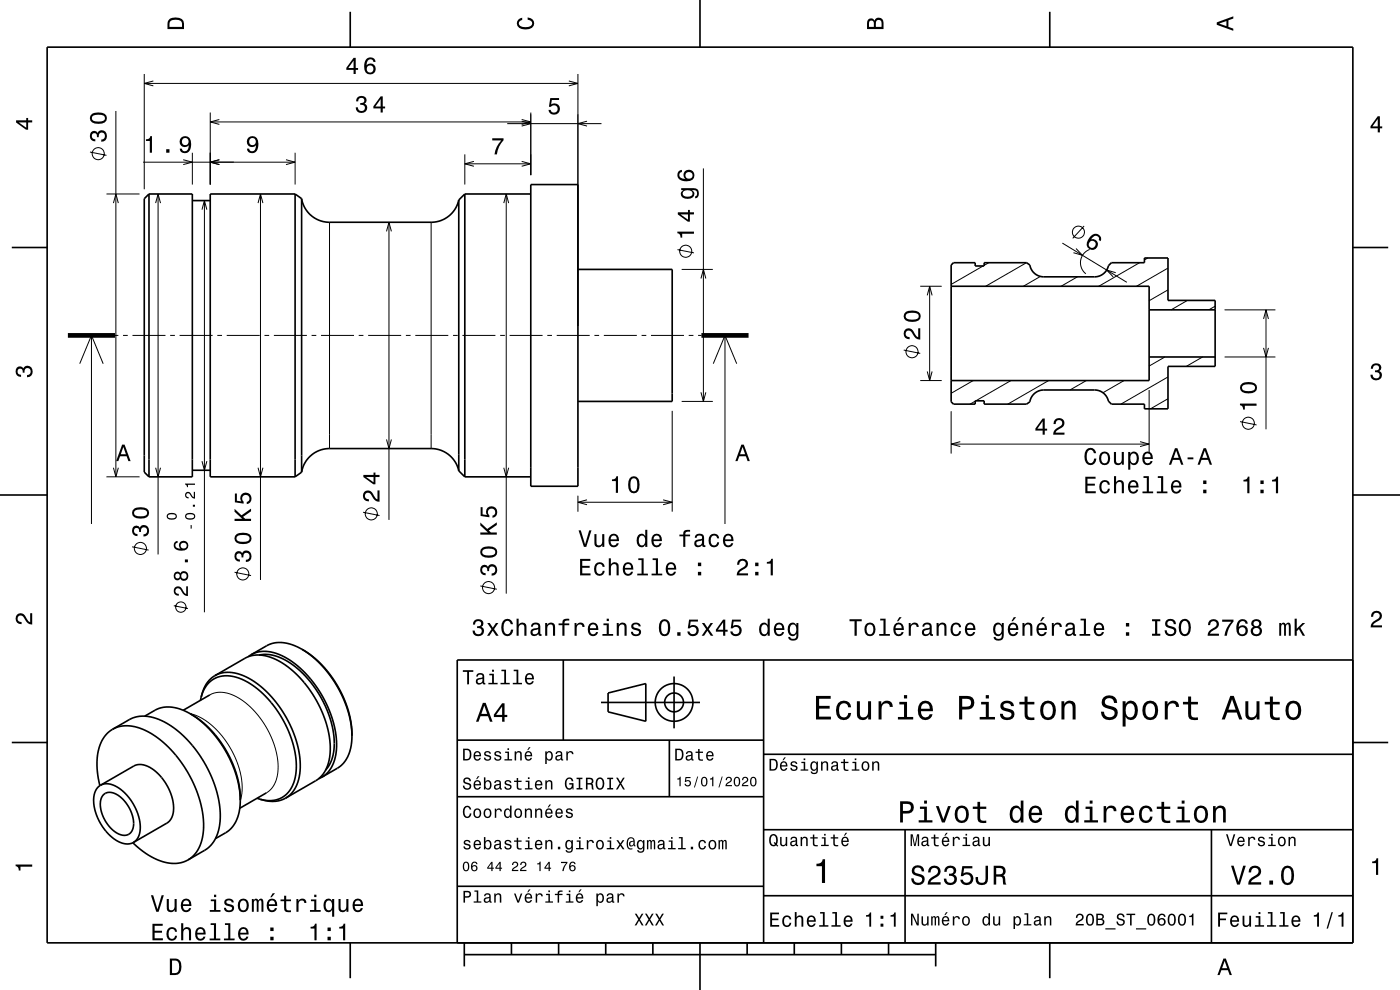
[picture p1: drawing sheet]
<svg xmlns="http://www.w3.org/2000/svg" width="297mm" height="210mm" viewBox="0 0 297 210" stroke-linecap="round" stroke-linejoin="round" font-family="sans-serif">
<g fill="none" stroke="#000" stroke-width=".21">
<path d="M30.6 15.7v24.4M30.6 17.7h92M32.5 17.2l-1.9 .5 1.9 .5M120.7 17.2l1.9 .5-1.9 .5M122.6 15.7v53.5M19.1 32.2l3.5 .7M24.6 23.5v77.6M30.3 34.4h32.3M38.9 33.9l1.9 .5-1.9 .5M40.8 32.4v6.8M44.6 23.9v15.3M44.6 25.9h68"/>
<path d="M46.5 33.9l-1.9 .5 1.9 .5M46.5 25.4l-1.9 .5 1.9 .5M60.7 33.9l1.9 .5-1.9 .5M62.6 32.4v6.8M98.6 32.8v6.4M98.6 34.8h14M100.5 34.2l-1.9 .6 1.9 .5M107.6 26.2h20M110.7 34.2l1.9 .6-1.9 .5M110.7 25.4l1.9 .5-1.9 .5M110.7 25.7l1.9 .5-1.9 .5M112.6 23.9v13.3"/>
<path d="M124.5 25.7l-1.9 .5 1.9 .5M149.2 35.7v49.4M22.6 41.2h7M24.1 43.1l.5-1.9 .5 1.9M33 43.1l.5-1.9 .6 1.9M33.5 41.2v76.4M42.8 44.5l.6-2 .5 2M43.4 42.5v87.4M54.7 43.1l.6-1.9 .5 1.9M55.3 41.2v81.8M69.9 47.1v48.1M82 49.1l.5-2 .5 2"/>
<path d="M82.5 47.1v63.2M91.5 47.1v48.1M106.9 43.1l.5-1.9 .5 1.9M107.4 41.2v84.7M143.7 52.9l3.5 .7M144.6 57.2h6.6M148.7 59.1l.5-1.9 .5 1.9M208.5 56.4l-6.7 3.9M209.8 55.7l-1 .6M217.8 55.7l-8.7 5M220.7 58.6l-3.6 2.1M225.4 51.6l13.6 8.3"/>
<path d="M228.3 52.7l1.3 1.5-1.9-.6M228.6 58.7l-3.5 2M230 47.9l-2.4 2.7M231.2 52.9a3 3 0 0 0-.8 5.2M236.7 57.8l-1.9-.5 1.4 1.4M241.8 55.7l-8.7 5M243.5 54.7l-.7 .4M247.8 56.9l-6.7 3.8M16.9 77.1l2.5-6 2.5 6M19.4 71.1v40M24.4 71.1h.7M26.1 71.1h1"/>
<path d="M28.1 71.1h7M36.1 71.1h1M38.1 71.1h7M46.1 71.1h1M48.1 71.1h7M56.1 71.1h1M58.1 71.1h7M66.1 71.1h1M68.1 71.1h7M76.1 71.1h1M78.1 71.1h7M86.1 71.1h1"/>
<path d="M88.1 71.1h7M96.1 71.1h1M98.1 71.1h7M106.1 71.1h1M108.1 71.1h7M116.1 71.1h1M118.1 71.1h7M126.1 71.1h1M128.1 71.1h7M136.1 71.1h1M138.1 71.1h7M146.1 71.1h1"/>
<path d="M148.1 71.1h.7M151.3 77.1l2.5-6 2.5 6M153.8 71.1v40M191.7 74.3l3.5 .7M195.2 60.7h4.6M196.7 78.8l.5 1.9 .5-1.9M196.7 62.7l.5-2 .5 2M197.2 60.7v20M247.1 75.7l-3.3 2M247.8 61.5l-4 2.3M247.8 80l-10 5.7M251.9 63.7l-3.5 2"/>
<path d="M255.1 75.7l-3.4 2M257.8 64.9l-1.4 .8M259.8 75.7h10.8M259.8 65.7h10.8M268.1 73.8l.5 1.9 .5-1.9M268.1 67.7l.5-2 .5 2M268.6 65.7v25.4M24.1 99.2l.5 1.9 .5-1.9M33 99.2l.5 1.9 .6-1.9M42.8 97.8l.6 2 .5-2M54.7 99.2l.6 1.9 .5-1.9M82 93.2l.5 2 .5-2"/>
<path d="M106.9 99.2l.5 1.9 .5-1.9M142.6 87.2v21.3M144.6 85.1h6.6M148.7 83.2l.5 1.9 .5-1.9M195.2 80.7h4.6M201.8 87.2v9M201.8 94.2h42M203.7 93.7l-1.9 .5 1.9 .5M206.5 80.7l-4.7 2.7M206.9 85.1l-1.1 .6M214.5 80.7l-7.5 4.3M222.5 80.7l-8.7 5"/>
<path d="M230.5 80.7l-3.5 2M238.5 80.7l-4.5 2.6M241.9 93.7l1.9 .5-1.9 .5M243.8 82.7v13.5M247.8 84.6l-3.7 2.1M263.1 89.4l3.5 .7M22.6 101.1h7M28 116l3.5 .7M77 108.7l3.5 .7M122.6 105.1v3.4M122.6 106.5h20M124.5 106l-1.9 .5 1.9 .6"/>
<path d="M140.7 106l1.9 .5-1.9 .6M36.9 128.5l3 .6M49.8 121.4l3.5 .7M101.9 124.3l3.5 .7M40.3 151.4l2.3 .8 2.3 1.6 2.3 2.4 1.8 2.7 1.3 2.9 .9 2.9 .2 2.8-.4 2.4M44.5 147.4l.1-.1a6.6 6.6 0 0 1 6.8 1.3l1.7 1.4 1.8 1.9 1.5 2.3 1.4 2.7 .8 2.7 .4 2.4-.1 2.2-.6 2a4.5 4.5 0 0 1-1.8 2"/>
<circle cx="20.8" cy="32.6" r="1.28"/>
<circle cx="145.5" cy="53.3" r="1.28"/>
<circle cx="228.8" cy="49.2" r="1.28"/>
<circle cx="193.5" cy="74.6" r="1.28"/>
<circle cx="264.8" cy="89.8" r="1.28"/>
<circle cx="29.8" cy="116.3" r="1.28"/>
<circle cx="78.8" cy="109" r="1.28"/>
<circle cx="38.4" cy="128.8" r="1.1"/>
<circle cx="51.5" cy="121.7" r="1.28"/>
<circle cx="103.6" cy="124.6" r="1.28"/>
</g>
<g fill="none" stroke="#000" stroke-width=".35">
<path d="M10 10h277v190h-277zM74.3 2.5v7.5M148.5 0v10M222.7 2.5v7.5M112.6 39.2h10v63.9h-10zM2.5 52.5h7.5M31.6 41.2h9.2v59.9h-9.2M31.6 41.2l-1 .9v58.1l1 .9M31.6 41.2v59.9M40.8 42.5h3.8M62.6 41.2h-18v59.9h18M62.6 41.2v59.9"/>
<path d="M62.6 41.2l1.4 .9M64 42.1a6 6 0 0 0 5.9 5h21.6a6 6 0 0 0 5.8-4.7M64 42.1v58.1M97.3 42.4v57.5M98.6 41.2v59.9M98.6 41.2h14M98.6 41.2l-1.3 1.2M122.6 57.2h20v27.9h-20M202.3 55.7h4.6v.7h1.9v-.7h9a2.17 2.17 0 0 1 1 1.5 2.99 2.99 0 0 0 2.6 1.5h10.8a3 3 0 0 0 2.9-2.3l.7-.7h7v-1h5v9h10v14h-10v9h-5v-1h-7l-.7-.6a3 3 0 0 0-2.9-2.4h-10.8a3 3 0 0 0-2.9 2.5l-.7 .5h-9v-.7h-1.9v.7h-4.6l-.5-.5v-29zM287 52.5h7.5M201.8 60.7h42v20h-42M243.8 75.7h14"/>
<path d="M243.8 65.7h14M40.8 99.8h3.8M97.3 99.9a6 6 0 0 0-5.8-4.7h-21.6a6 6 0 0 0-5.9 5M97.3 99.9l1.3 1.2M0 105h10M64 100.2l-1.4 .9M98.6 101.1h14M287 105h10M53.3 138.9l1.5-.6 1.9-.1 2 .4 2.1 1 2.1 1.5 2 1.9 1.9 2.3 1.5 2.3 1.4 2.6 1 3 .6 2.7 .1 2.3-.2 2.3-.6 1.8-1.1 1.5-1.2 1M53.3 138.9l-.6 .4M55 138.9l1.5-.1 1.7 .3 1.7 .6 1.8 1 1.7 1.4 1.7 1.6 1.3 1.7 1.5 2.3 1.2 2.2 .9 2.3 .6 2.5 .3 2v2l-.3 1.8-.7 1.7-.8 1.2M64.1 137.7l2.1 1.4 2.2 2 1.7 2.1 1.5 2.3 1.4 2.7 .9 2.7 .6 2.7 .2 2.5"/>
<path d="M64.1 137.7l2.1 1.5 1.9 1.7 1.8 2.3 1.7 2.5 1.3 2.6 1 2.8 .6 2.7 .2 2.3M64.1 137.7l-2.8-1.2-1.4-.2h-1.2l-1.7 .5-3.7 2.1M119.5 140v17M162 140v60M287 140h-190v60M2.5 157.5h7.5M23.9 154.7l3.7-2.1 1.3-.5 2.2-.2 2.4 .6 2.6 1.4 2.8 2.2 2.4 2.6 2.1 3.1 1.6 3.3 1.2 3.7 .5 3.5-.1 2.7-.7 2.4-1.1 1.9-1.3 1-3.6 2.1M23.9 154.7l-1.1 .8-.8 1-.7 1.3-.5 1.5-.2 1.5v2l.6 3.8M23.9 154.7l1.7-.6 1.8-.1 2.2 .4 2.1 1 2.3 1.5 2 1.9 2 2.3 1.8 2.7 1.4 2.7 1.1 3 .7 2.9 .2 2.5-.2 2.6-.6 2-1.1 1.7-1.4 1.2M40.4 151.4l2.1 1.4 2.1 1.9 1.9 2.3 1.5 2.3 1.3 2.6 .9 2.5 .6 2.7 .2 2.7M40.4 151.4l-2.7-1.1-2.4-.3-1.9 .4-2.7 1.5M40.4 151.4l1.9 1.4 2.2 2 1.7 2.1 1.7 2.4 1.3 2.7 .9 2.5 .7 2.9 .2 2.4"/>
<path d="M42.7 147.9l-.2 .6M42.7 147.9l.5-1.4 .5-.9 .8-.9 .8-.6 1.1-.5 1.1-.2 2.5 .2 2.8 1.2 2.6 2 2.5 2.7 1.9 2.9 1.8 3.6 1 3.6 .3 3-.4 2.8-1 2.2-.7 .8-1 .8-1.1 .4-1 .2h-1.3l-1.2-.3M44.5 147.4l-5.6 3.3M45.6 143.3l7.2-4 1.7-.4 2 .3 2.6 1 3 2.1 2.5 2.6 2.4 3.5 1.7 3.5 1 3.7 .4 3.4-.5 3-.8 1.8-1.2 1.4-7 4.1M45.6 143.3l1.4-.5 2-.2 2.1 .5 2.1 1 2.1 1.5 1.8 1.7 1.9 2.2 1.6 2.5 1.4 2.7 .9 2.7 .6 2.5 .2 2.8-.2 2.2-.6 1.8-1.1 1.6-1.2 1M45.6 143.3l-.9 .7-.9 1-.6 1.2-.5 1.7M74.7 156.1l-.2 1.8-.3 1.4-1 2.2-1.3 1.2-3.6 2.1M97 157h65M127.5 149h21M129 147l8-2v8l-8-2zM142 157v12M143 143.5v11"/>
<path d="M287 157.5h7.5M21.3 166.6a4.4 4.4 0 0 1 4.9 1.4 10.1 10.1 0 0 1 3.4 9l-.5 1-.8 .7M21.3 166.6a4.4 4.4 0 0 0-1.2 4.9 10.1 10.1 0 0 0 6.1 7.4l1.1 .1 1-.3M21.3 166.6l7.1-4.1a4.4 4.4 0 0 1 4.9 1.4 10.1 10.1 0 0 1 3.3 9l-.4 .9-.7 .7-7.2 4.2M22 168.6a2.66 2.66 0 0 1 3.6 .5 7 7 0 0 1 2.5 7 2.1 2.1 0 0 1-3.3 .6 7.2 7.2 0 0 1-3.3-7.3zM28.2 178.8l3.1 2.5 3 1.4 1.5 .4h1.6l1.2-.2 1.3-.5M51 169.8l-.4 2.8-.9 2.3-1.3 1.4-2.7 1.6M54.5 169.3l.7 .2M56.5 168.2l-5.6 3.3M60.6 169.3l-1.2 .5-1.2 .2-1.2-.1-1.8-.4M68.3 164.8l-.7 .4M97 169h65"/>
<path d="M162 176h125M162 160h125M192 176v24M257 176v24M97 188h65M162 190h125M74.3 200v7.5M98.5 202.5h100M98.5 200v5M108.5 200v2.5M118.5 200v2.5M128.5 200v2.5"/>
<path d="M138.5 200v2.5M148.5 200v10M158.5 200v2.5M168.5 200v2.5M178.5 200v2.5M188.5 200v2.5M198.5 200v5M222.7 200v7.5"/>
<circle cx="143" cy="149" r="2"/>
<circle cx="143" cy="149" r="4"/>
</g>
<path d="M14.4 71.1h10M148.8 71.1h10" fill="none" stroke="#000" stroke-width="1" stroke-linecap="butt"/>
<g fill="#000">
<path d="M36 4a2.18 2.18 0 0 0-.5 2.2h3.5v-1.2a1.43 1.43 0 0 0-1.7-1.3zM36.3 4.4a2.15 2.15 0 0 1 2.2 .3l.1 1h-2.6v-1z" fill-rule="evenodd"/>
<path d="M75 12.3l-1.5 2.1v.4h1.5v.9h.5v-.9h.5v-.4h-.5v-2.1zM75 12.9v1.5h-1.1zM77.8 12.5l-.5 .8a1.75 1.75 0 0 0 1.2 2.5 1.15 1.15 0 0 0 1.2-1.6 1.15 1.15 0 0 0-1.9-.3 1.02 1.02 0 0 1 .8-1.3 .58 .58 0 0 1 .6 .5h.5a1.12 1.12 0 0 0-.7-.9 1.12 1.12 0 0 0-1.2 .3zM77.7 14.6a.75 .75 0 0 1 1.5 0 .75 .75 0 0 1-1.5 0z" fill-rule="evenodd"/>
<path d="M109.9 4.2l.9-.4v.4a.7 .7 0 0 0-.7 .5 .7 .7 0 0 0 .3 .8 1.7 1.7 0 0 0 2.5-.5 .9 .9 0 0 0-1-.8v-.5a1.24 1.24 0 0 1 1.4 1.1 1.24 1.24 0 0 1-1 1.4 2.22 2.22 0 0 1-2.5-.7l-.2-.5z" fill-rule="evenodd"/>
<path d="M184.2 4.2l-.3 .7v1.3h3.5v-1.3a.98 .98 0 0 0-.7-1.1 .98 .98 0 0 0-1.2 .6 .84 .84 0 0 0-1.3-.2zM184.5 4.5a.54 .54 0 0 1 .6-.1 .54 .54 0 0 1 .3 .6v.7h-1zM185.9 4.4a.62 .62 0 0 1 .8-.1 .62 .62 0 0 1 .3 .6v.8h-1.2z" fill-rule="evenodd"/>
<path d="M258.1 4.7v.6l3.5 1.2v-.4l-1-.4v-1.4l1-.4v-.4zM258.6 5l1.6-.5v1z" fill-rule="evenodd"/>
<path d="M3.4 25.5v.5l2.1 1.5h.5v-1.5h.8v-.5h-.8v-.5h-.4v.5zM4 26h1.6v1.1z" fill-rule="evenodd"/>
<path d="M19.3 28a1.17 1.17 0 0 0-.2 1.3 1.17 1.17 0 0 0 1.1 .7v-.5a.62 .62 0 0 1-.7-.3 .62 .62 0 0 1 .2-.8 .62 .62 0 0 1 .8 .2l.1 .5h.4a.72 .72 0 0 1 .4-.9 .72 .72 0 0 1 .9 .4 .72 .72 0 0 1-.5 .9l-.3 .1v.5a1.18 1.18 0 0 0 1.2-1.5 1.18 1.18 0 0 0-1.9-.6l-.1 .2a.86 .86 0 0 0-1.4-.2zM19.5 24.2a1.13 1.13 0 0 0-.4 1.2 1.13 1.13 0 0 0 1 .8 2.27 2.27 0 0 0 2.5-.6 1.13 1.13 0 0 0-.9-1.7 2.9 2.9 0 0 0-2.2 .3zM19.6 24.7a2.38 2.38 0 0 1 2.6 0v.7a2.38 2.38 0 0 1-2.6 0z" fill-rule="evenodd"/>
<path d="M31 29.5v.4h.8v2.5h.4v-3.5h-.3a.77 .77 0 0 1-.9 .6zM35.3 31.6v.8h.7v-.8zM38.4 29.2a1.15 1.15 0 0 0 0 1.7 1.15 1.15 0 0 0 1.7-.1 1.02 1.02 0 0 1-.9 1.3 .56 .56 0 0 1-.6-.6h-.5a1.18 1.18 0 0 0 1.3 1 1.18 1.18 0 0 0 1.1-1.1 1.77 1.77 0 0 0-1.2-2.5zM38.6 30a.75 .75 0 0 1 1.5 0 .75 .75 0 0 1-1.5 0z" fill-rule="evenodd"/>
<path d="M52.7 29.2a1.15 1.15 0 0 0-.1 1.7 1.15 1.15 0 0 0 1.7-.1 1.02 1.02 0 0 1-.8 1.3 .56 .56 0 0 1-.6-.6h-.5a1.18 1.18 0 0 0 1.2 1 1.18 1.18 0 0 0 1.1-1.1 1.76 1.76 0 0 0-1.1-2.5zM52.8 30a.75 .75 0 0 1 1.5 0 .75 .75 0 0 1-1.5 0z" fill-rule="evenodd"/>
<path d="M75.8 20.6l-.3 .9h.5a.62 .62 0 0 1 .3-.8 .62 .62 0 0 1 .8 .3 .62 .62 0 0 1-.2 .8h-.5v.4a.72 .72 0 0 1 1 .5 .72 .72 0 0 1-.5 .9 .72 .72 0 0 1-.9-.5l-.1-.3h-.4a1.18 1.18 0 0 0 1.5 1.2 1.18 1.18 0 0 0 .6-1.9l-.3-.1a.9 .9 0 0 0 .4-1.1 .9 .9 0 0 0-1.1-.6zM80.7 20.4l-1.5 2.2v.4h1.5v.9h.5v-.9h.5v-.4h-.5v-2.2zM80.7 21v1.6h-1.1z" fill-rule="evenodd"/>
<path d="M104.4 29.3h2.4v.4a5.2 5.2 0 0 0-1.4 3.1h-.5a5.2 5.2 0 0 1 1.4-3h-1.9z" fill-rule="evenodd"/>
<path d="M116.7 20.8h1.9v.4h-1.5l-.2 1a1.21 1.21 0 0 1 1.8 .5 1.21 1.21 0 0 1-.8 1.7 1.21 1.21 0 0 1-1.5-1.1h.4a.79 .79 0 0 0 1.1 .5 .79 .79 0 0 0 .4-1.1 .79 .79 0 0 0-1.2-.3l-.2 .3h-.4z" fill-rule="evenodd"/>
<path d="M144.5 39.9v.4h.5l-.4 .4a1.08 1.08 0 0 0 .1 1.2 1.08 1.08 0 0 0 1.2 .3 1.09 1.09 0 0 0 1.1-.3 1.09 1.09 0 0 0 .2-1.2l-.4-.4a.73 .73 0 0 1 1 .3 .73 .73 0 0 1-.3 1v.5a1.1 1.1 0 0 0 .8-1.3 1.1 1.1 0 0 0-1.2-.9zM145.1 40.5a1.18 1.18 0 0 1 1.8 .5 1.15 1.15 0 0 1-1 .7 1.15 1.15 0 0 1-1.1-.7zM144 36.3a1.33 1.33 0 0 0-.1 1.5 1.33 1.33 0 0 0 1.3 .6 1.63 1.63 0 0 0 2.1-1.2 1.15 1.15 0 0 0-1.5-1.2 1.15 1.15 0 0 0-.4 2 1.02 1.02 0 0 1-1.3-.9 .58 .58 0 0 1 .6-.6v-.5zM145.4 37.2a.75 .75 0 0 1 1.5 0 .75 .75 0 0 1-1.5 0z" fill-rule="evenodd"/>
<path d="M292.3 24.7l-1.6 2.1v.4h1.6v.9h.4v-.9h.5v-.4h-.5v-2.1zM292.3 25.2v1.6h-1.1z" fill-rule="evenodd"/>
<path d="M143.7 49.1v.4a.77 .77 0 0 1 .7 .9h.3v-.8h2.5v-.5zM143.8 45v.5l2.1 1.5h.5v-1.5h.8v-.5h-.8v-.5h-.4v.5zM144.4 45.5h1.6v1.1z" fill-rule="evenodd"/>
<path d="M231.4 50.1a1.75 1.75 0 0 0-.3 2.7 1.15 1.15 0 0 0 1.8-.7 1.15 1.15 0 0 0-1.4-1.3 1.03 1.03 0 0 1 1.3-.7 .58 .58 0 0 1 .3 .8l.4 .3a1.18 1.18 0 0 0-.6-1.5 1.18 1.18 0 0 0-1.5 .4zM230.9 51.8a.75 .75 0 0 1 1.5 0 .75 .75 0 0 1-1.5 0z" fill-rule="evenodd"/>
<path d="M192 70a1.2 1.2 0 0 0-.2 1.3 1.2 1.2 0 0 0 1.2 .7v-.5a.71 .71 0 0 1-.9-.5 .71 .71 0 0 1 .5-.9 .71 .71 0 0 1 .9 .5 1.79 1.79 0 0 0 1.7 1.4v-2.4h-.4v1.9a2.23 2.23 0 0 1-1.2-1.4 1.11 1.11 0 0 0-1.6-.1zM192.2 66.2a1.13 1.13 0 0 0-.5 1.2 1.13 1.13 0 0 0 1 .8 2.29 2.29 0 0 0 2.5-.6 1.14 1.14 0 0 0-.9-1.7 2.9 2.9 0 0 0-2.1 .3zM192.2 66.7a2.37 2.37 0 0 1 2.6 0v.7a2.38 2.38 0 0 1-2.6 0z" fill-rule="evenodd"/>
<path d="M291.1 77.4a1.08 1.08 0 0 1 1.4-.2 1.08 1.08 0 0 1 .4 1.2l-.3 .3a1.06 1.06 0 0 1 .5 1.3 1.06 1.06 0 0 1-1.2 .7 1.1 1.1 0 0 1-1.2-1.2h.5a.71 .71 0 0 0 1 .8 .71 .71 0 0 0 .1-1.3h-.6v-.4a.61 .61 0 0 0 .8-.3 .61 .61 0 0 0-.2-.8 .61 .61 0 0 0-.9 .2l-.1 .5h-.5z" fill-rule="evenodd"/>
<path d="M3.6 78a.86 .86 0 0 1 1.4 .2 1.06 1.06 0 0 1 1.2-.6 1.06 1.06 0 0 1 .7 1.2 1.1 1.1 0 0 1-1.2 1.2v-.4a.71 .71 0 0 0 .8-1 .71 .71 0 0 0-1.3-.1v.6h-.4a.61 .61 0 0 0-.3-.8 .61 .61 0 0 0-.8 .2 .61 .61 0 0 0 .2 .8l.6 .2v.4a1.15 1.15 0 0 1-1.2-.6 1.15 1.15 0 0 1 .3-1.3z" fill-rule="evenodd"/>
<path d="M25.9 94.3l-1.3 3.5h.5l.4-1h1.4l.3 1h.5l-1.3-3.5zM26.2 94.8l.5 1.6h-1.1z" fill-rule="evenodd"/>
<path d="M157.3 94.3l-1.3 3.5h.5l.3-1h1.4l.4 1h.5l-1.3-3.5zM157.5 94.8l.6 1.6h-1.1z" fill-rule="evenodd"/>
<path d="M221.2 88.8l-1.5 2.1v.4h1.5v.9h.4v-.9h.5v-.4h-.5v-2.1zM221.2 89.4v1.5h-1.1zM223.8 89l-.3 1h.5a.71 .71 0 0 1 .5-.9 .71 .71 0 0 1 .8 .5 .71 .71 0 0 1-.5 .9 1.8 1.8 0 0 0-1.4 1.7h2.4v-.4h-1.9a2.23 2.23 0 0 1 1.5-1.2 1.13 1.13 0 0 0 .1-1.7 1.13 1.13 0 0 0-1.7 .1z" fill-rule="evenodd"/>
<path d="M230.4 95.5a2.52 2.52 0 0 0 .4 3.1 1.27 1.27 0 0 0 1.8-1.3h-.5a.82 .82 0 0 1-1.1 .9 2.08 2.08 0 0 1 0-2.7 .71 .71 0 0 1 1.1 .6h.4a1.19 1.19 0 0 0-.8-1.1 1.19 1.19 0 0 0-1.3 .5zM233.5 96.2a1.52 1.52 0 0 0 .8 2.5 1.48 1.48 0 0 0 1.2-1.5 1.48 1.48 0 0 0-1.2-1.4l-.5 .1zM233.8 96.4a.67 .67 0 0 1 .7-.2 .67 .67 0 0 1 .5 .6 1.11 1.11 0 0 1-.7 1.5 1.17 1.17 0 0 1-.5-1.9zM236.3 95.9v1.8a.89 .89 0 0 0 .6 .9 .89 .89 0 0 0 1.1-.4v.4h.4v-2.7h-.4v1.5a.64 .64 0 0 1-.4 .8 .64 .64 0 0 1-.8-.3v-2zM239.3 95.9v3.7h.5v-1.4a.93 .93 0 0 0 1 .5 .93 .93 0 0 0 .7-.9 1.51 1.51 0 0 0-.9-2l-.5 .1-.3 .4v-.4zM240 96.4a.63 .63 0 0 1 .7-.2 .63 .63 0 0 1 .4 .6 1.13 1.13 0 0 1-.6 1.5 1.18 1.18 0 0 1-.5-1.9zM242.6 96.2a1.54 1.54 0 0 0 .8 2.5 1.06 1.06 0 0 0 1.1-.9h-.4l-.2 .4-.4 .1a.75 .75 0 0 1-.7-.9h1.8a1.17 1.17 0 0 0-.5-1.4 1.17 1.17 0 0 0-1.5 .2zM243 96.4a.66 .66 0 0 1 .8-.2 .66 .66 0 0 1 .3 .8h-1.3zM249.3 95.1l-1.3 3.5h.4l.4-1h1.4l.4 1h.5l-1.3-3.5zM249.5 95.6l.6 1.5h-1.1zM251.9 97v.4h1.3v-.4zM255.3 95.1l-1.2 3.5h.4l.4-1h1.4l.4 1h.4l-1.3-3.5zM255.6 95.6l.5 1.5h-1.1z" fill-rule="evenodd"/>
<path d="M263 85.6v.4a.77 .77 0 0 1 .7 .9h.4v-.8h2.5v-.5zM263.5 81.3a1.13 1.13 0 0 0-.4 1.3 1.13 1.13 0 0 0 1 .8 2.28 2.28 0 0 0 2.5-.6 1.14 1.14 0 0 0-.9-1.7 2.9 2.9 0 0 0-2.2 .2zM263.6 81.9a2.38 2.38 0 0 1 2.6 0v.7a2.38 2.38 0 0 1-2.6 0z" fill-rule="evenodd"/>
<path d="M28.3 111.8a1.17 1.17 0 0 0-.2 1.3 1.17 1.17 0 0 0 1.1 .6v-.4a.62 .62 0 0 1-.8-.4 .62 .62 0 0 1 .3-.8 .62 .62 0 0 1 .8 .3v.4h.4a.72 .72 0 0 1 .5-.9 .72 .72 0 0 1 .9 .5 .72 .72 0 0 1-.5 .9h-.4v.5a1.18 1.18 0 0 0 1.2-1.5 1.18 1.18 0 0 0-1.8-.6l-.1 .2a.86 .86 0 0 0-1.4-.1zM28.5 107.9a1.13 1.13 0 0 0-.4 1.2 1.13 1.13 0 0 0 .9 .8 2.28 2.28 0 0 0 2.5-.6 1.14 1.14 0 0 0-.9-1.6 2.89 2.89 0 0 0-2.1 .2zM28.5 108.5a2.37 2.37 0 0 1 2.6 0v.6a2.38 2.38 0 0 1-2.6 0z" fill-rule="evenodd"/>
<path d="M35.6 109a.68 .68 0 0 0-.2 .7 .68 .68 0 0 0 .6 .5 1.14 1.14 0 0 0 1.5-.7 1.22 1.22 0 0 0-1.9-.5zM35.7 109.3l.4-.2 1 .1a.38 .38 0 0 1 .2 .3 .38 .38 0 0 1-.2 .4h-1.3l-.1-.2z" fill-rule="evenodd"/>
<path d="M40.4 111.4v.7h.3v-.7zM39.5 109a.68 .68 0 0 0-.2 .7 .68 .68 0 0 0 .6 .5 1.14 1.14 0 0 0 1.5-.7 1.21 1.21 0 0 0-1.9-.5zM39.6 109.3l.4-.2 1 .1a.38 .38 0 0 1 0 .7h-1.3l-.1-.2zM40.9 107.1v.4h.5v-.4zM39.4 104.5a.72 .72 0 0 0-.1 .8 .72 .72 0 0 0 .7 .4v-.3a.42 .42 0 0 1-.5-.3 .42 .42 0 0 1 .3-.5 .42 .42 0 0 1 .5 .3l.1 .2a.97 .97 0 0 0 1 .7v-1.5h-.3v1.2l-.8-1.1-.4-.1zM39.3 102.6l.4 .7h.2v-.5h1.5v-.2z" fill-rule="evenodd"/>
<path d="M50 117.2a1.17 1.17 0 0 0-.2 1.3 1.17 1.17 0 0 0 1.1 .6v-.4a.62 .62 0 0 1-.8-.4 .62 .62 0 0 1 .3-.7 .62 .62 0 0 1 .8 .2v.4h.4a.72 .72 0 0 1 .5-.9 .72 .72 0 0 1 .9 .5 .72 .72 0 0 1-.5 .9h-.3v.5a1.18 1.18 0 0 0 1.2-1.5 1.18 1.18 0 0 0-1.9-.6l-.1 .2a.86 .86 0 0 0-1.4-.1zM50.2 113.3a1.13 1.13 0 0 0-.4 1.2 1.13 1.13 0 0 0 1 .8 2.28 2.28 0 0 0 2.4-.6 1.14 1.14 0 0 0-.9-1.6 2.89 2.89 0 0 0-2.1 .2zM50.2 113.9a2.37 2.37 0 0 1 2.7 0v.6a2.38 2.38 0 0 1-2.7 0z" fill-rule="evenodd"/>
<path d="M49.8 107.9v.6l1.6 1.5h-1.6v.5h3.5v-.5h-1.3l-.4-.4 1.7-1.1v-.6l-2.1 1.4zM49.8 104.7v1.9l1.9 .2v-.4a.79 .79 0 0 1-.2-1.1 .79 .79 0 0 1 1.2-.1 .79 .79 0 0 1-.1 1.2l-.3 .1v.4a1.21 1.21 0 0 0 1.1-1.5 1.21 1.21 0 0 0-1.6-.8 1.21 1.21 0 0 0-.6 1.8l-1-.2v-1.5z" fill-rule="evenodd"/>
<path d="M77.3 104.4a1.2 1.2 0 0 0-.2 1.3 1.2 1.2 0 0 0 1.2 .7v-.5a.7 .7 0 0 1-.9-.5 .7 .7 0 0 1 .5-.9 .7 .7 0 0 1 .9 .5 1.8 1.8 0 0 0 1.7 1.4v-2.4h-.4v1.9a2.23 2.23 0 0 1-1.2-1.4 1.11 1.11 0 0 0-1.6-.1zM77.1 100.7v.5l2.1 1.5h.4v-1.5h.9v-.5h-.9v-.5h-.4v.5zM77.7 101.2h1.5v1.1z" fill-rule="evenodd"/>
<path d="M101.9 110.8v.6l1.6 1.5h-1.6v.5h3.5v-.5h-1.3l-.4-.4 1.7-1.1v-.6l-2 1.4zM102 107.6v1.9l1.8 .2v-.4a.79 .79 0 0 1-.2-1.1 .79 .79 0 0 1 1.2-.1 .79 .79 0 0 1-.1 1.2l-.2 .1v.4a1.21 1.21 0 0 0 1-1.5 1.21 1.21 0 0 0-1.6-.8 1.21 1.21 0 0 0-.6 1.8l-.9-.2v-1.5z" fill-rule="evenodd"/>
<path d="M122.7 112.5l1.2 3.5h.5l1.1-3.5h-.5l-.9 3-.9-3zM126.1 113.3v1.8a.89 .89 0 0 0 .6 1 .89 .89 0 0 0 1.1-.5v.4h.4v-2.7h-.4v1.6a.64 .64 0 0 1-.4 .7 .64 .64 0 0 1-.8-.3l-.1-2zM129.4 113.6a1.54 1.54 0 0 0 .8 2.5 1.05 1.05 0 0 0 1.1-.9h-.5l-.2 .4-.4 .1a.76 .76 0 0 1-.7-.9h1.8a1.16 1.16 0 0 0-.5-1.4 1.16 1.16 0 0 0-1.4 .2zM129.7 113.8a.66 .66 0 0 1 .8-.1 .66 .66 0 0 1 .4 .7h-1.4zM135.3 113.6a1.57 1.57 0 0 0 .8 2.5l.5-.1 .3-.4v.4h.4v-3.6h-.4v1.3a.89 .89 0 0 0-1.6-.1zM135.7 113.9a.62 .62 0 0 1 .7-.3 .62 .62 0 0 1 .4 .6 1.12 1.12 0 0 1-.6 1.5 1.19 1.19 0 0 1-.5-1.8zM138.5 113.6a1.54 1.54 0 0 0 .8 2.5 1.06 1.06 0 0 0 1.1-.9h-.5l-.2 .4-.4 .1a.76 .76 0 0 1-.7-.9h1.8a1.16 1.16 0 0 0-.5-1.4 1.16 1.16 0 0 0-1.4 .2zM138.8 113.8a.66 .66 0 0 1 .8-.1 .66 .66 0 0 1 .4 .7h-1.4zM144.1 113.4v.4h.8v2.2h.5v-2.2h1v-.4h-1a.5 .5 0 0 1 .6-.6h.4v-.4a1.04 1.04 0 0 0-1.5 .7v.3zM147.7 113.4l-.3 .7h.4a.55 .55 0 0 1 .7-.5 .55 .55 0 0 1 .3 .7l-.2 .1a.98 .98 0 0 0-1.1 .3 .98 .98 0 0 0 0 1.2 1.06 1.06 0 0 0 1.5-.2l.1 .3h.5v-.3l-.2-.1v-1.6a1.02 1.02 0 0 0-1.7-.6zM147.8 115l1.1-.4a.77 .77 0 0 1-.2 .9 .77 .77 0 0 1-.9 .1l-.1-.3zM150.6 113.6a1.52 1.52 0 0 0 .9 2.5 1.06 1.06 0 0 0 1.1-1.1h-.5a.67 .67 0 0 1-.6 .7 .67 .67 0 0 1-.7-.6 1.11 1.11 0 0 1 .7-1.5 .6 .6 0 0 1 .6 .6h.5a1.09 1.09 0 0 0-.8-1 1.09 1.09 0 0 0-1.2 .4zM153.7 113.6a1.54 1.54 0 0 0 .8 2.5 1.06 1.06 0 0 0 1.1-.9h-.5l-.2 .4-.4 .1a.76 .76 0 0 1-.7-.9h1.8a1.16 1.16 0 0 0-.5-1.4 1.16 1.16 0 0 0-1.4 .2zM154 113.8a.66 .66 0 0 1 .8-.1 .66 .66 0 0 1 .3 .7h-1.3z" fill-rule="evenodd"/>
<path d="M129.8 101.7v.4h.8v2.4h.5v-3.5h-.3a.77 .77 0 0 1-1 .7zM133.6 101.5a2.67 2.67 0 0 0 .3 3 1.14 1.14 0 0 0 1.7-.9 2.3 2.3 0 0 0-.6-2.5l-.5-.1-.6 .1zM134.1 101.5h.7a2.38 2.38 0 0 1 0 2.6h-.7a2.37 2.37 0 0 1 0-2.6z" fill-rule="evenodd"/>
<path d="M230.2 101.1v3.5h2.3v-.4h-1.8v-1.2h1.6v-.4h-1.6v-1h1.7v-.5zM233.5 102.2a1.53 1.53 0 0 0 .9 2.5 1.05 1.05 0 0 0 1.1-1h-.5a.67 .67 0 0 1-.6 .6 .67 .67 0 0 1-.7-.6 1.11 1.11 0 0 1 .7-1.5 .59 .59 0 0 1 .6 .6h.5a1.09 1.09 0 0 0-.8-.9 1.09 1.09 0 0 0-1.2 .3zM236.3 101v3.6h.5v-1.5a.63 .63 0 0 1 .5-.9 .63 .63 0 0 1 .7 .7v1.7h.4v-1.8a.88 .88 0 0 0-.6-.9 .88 .88 0 0 0-1 .4v-1.3zM239.6 102.2a1.54 1.54 0 0 0 .8 2.5 1.05 1.05 0 0 0 1.1-.8h-.5l-.2 .3-.4 .1a.76 .76 0 0 1-.6-.9h1.7a1.16 1.16 0 0 0-.5-1.4 1.16 1.16 0 0 0-1.4 .2zM239.9 102.4a.66 .66 0 0 1 .8-.1 .66 .66 0 0 1 .4 .7h-1.3zM242.6 101v.4h.7v2.9h-.9v.3h2.2v-.3h-.9v-3.3zM245.6 101v.4h.7v2.9h-.9v.3h2.3v-.3h-.9v-3.3zM248.7 102.2a1.54 1.54 0 0 0 .8 2.5 1.06 1.06 0 0 0 1.1-.8h-.4l-.3 .3-.3 .1a.76 .76 0 0 1-.7-.9h1.7a1.17 1.17 0 0 0-.5-1.4 1.17 1.17 0 0 0-1.4 .2zM249.1 102.4a.66 .66 0 0 1 .7-.1 .66 .66 0 0 1 .4 .7h-1.3zM255.2 103.9v.7h.7v-.7zM255.2 101.9v.8h.7v-.8z" fill-rule="evenodd"/>
<path d="M263.8 101.8v.3h.8v2.5h.5v-3.5h-.4a.77 .77 0 0 1-.9 .7zM267.4 103.9v.7h.7v-.7zM267.4 101.9v.8h.7v-.8zM269.9 101.8v.3h.8v2.5h.4v-3.5h-.3a.77 .77 0 0 1-.9 .7z" fill-rule="evenodd"/>
<path d="M3.6 130.4a1.22 1.22 0 0 1 2 .7l.4 .6 .4 .3v-1.9h.4v2.4a1.8 1.8 0 0 1-1.7-1.4 .71 .71 0 0 0-.9-.5 .71 .71 0 0 0-.5 .8 .71 .71 0 0 0 .9 .5v.5a1.18 1.18 0 0 1-1.2-.7 1.18 1.18 0 0 1 .2-1.3z" fill-rule="evenodd"/>
<path d="M37.1 124.6a1.03 1.03 0 0 0-.2 1.2 1.03 1.03 0 0 0 1 .6v-.4a.6 .6 0 0 1-.7-.5 .6 .6 0 0 1 .4-.7 .6 .6 0 0 1 .8 .4l.1 .3a1.4 1.4 0 0 0 1.4 .9v-2h-.4v1.6l-.4-.2-.4-.8a.98 .98 0 0 0-1.6-.4zM37.1 121.5a.9 .9 0 0 0-.2 1.2 .9 .9 0 0 0 1.1 .3l.3-.3a.95 .95 0 0 0 1.3 .4 .95 .95 0 0 0 .3-1.4 .88 .88 0 0 0-.8-.6 .88 .88 0 0 0-.8 .5l-.3-.3a.76 .76 0 0 0-.9 .2zM38.4 122.2a.61 .61 0 0 1 1.2 0 .61 .61 0 0 1-1.2 0zM37.2 122.2a.51 .51 0 0 1 1 0 .51 .51 0 0 1-1 0zM39.2 118.7v.6h.7v-.6zM37.1 115a1.14 1.14 0 0 0-.1 1.3 1.14 1.14 0 0 0 1.2 .5 1.22 1.22 0 0 0 1.4-.3 1.22 1.22 0 0 0 .1-1.5 .99 .99 0 0 0-1.5 0 .99 .99 0 0 0 .1 1.4 .87 .87 0 0 1-1.1-.7 .49 .49 0 0 1 .5-.6v-.4zM38.3 115.8a.65 .65 0 0 1 1.3 0 .65 .65 0 0 1-1.3 0z" fill-rule="evenodd"/>
<path d="M100.6 131.6l-.3 .9h.5a.62 .62 0 0 1 .3-.8 .62 .62 0 0 1 .8 .3 .62 .62 0 0 1-.2 .8h-.5v.4a.72 .72 0 0 1 .9 .5 .72 .72 0 0 1-.4 .9 .72 .72 0 0 1-.9-.5l-.1-.3h-.5a1.18 1.18 0 0 0 1.6 1.2 1.18 1.18 0 0 0 .6-1.9l-.3-.1a.91 .91 0 0 0 .4-1.1 .91 .91 0 0 0-1.1-.6zM103.4 132.2l.9 1.3-1 1.4h.5l.7-1.1 .7 1.1h.6l-1-1.4 .9-1.3h-.5l-.7 .9-.6-.9zM106.7 131.7a2.51 2.51 0 0 0 .4 3.1 1.26 1.26 0 0 0 1.8-1.2h-.5a.82 .82 0 0 1-1.1 .8 2.09 2.09 0 0 1 0-2.6 .72 .72 0 0 1 1.1 .6h.4a1.19 1.19 0 0 0-.8-1.1 1.19 1.19 0 0 0-1.3 .4zM109.6 131.2v3.7h.4v-1.6a.63 .63 0 0 1 .6-.9 .63 .63 0 0 1 .6 .8v1.7h.5v-1.8a.88 .88 0 0 0-.6-1 .88 .88 0 0 0-1.1 .4v-1.3zM112.9 132.3l-.3 .6h.4a.55 .55 0 0 1 .7-.5 .55 .55 0 0 1 .4 .8h-.2a1 1 0 0 0-1.1 .2 1 1 0 0 0-.2 1.1 .93 .93 0 0 0 1.6 0l.1 .3 .6 .1v-.4h-.3v-1.6a1.02 1.02 0 0 0-1.7-.6zM113.1 133.8l1.1-.3a.77 .77 0 0 1-.2 .9 .77 .77 0 0 1-.9 0zM115.7 132.2v2.7h.4v-1.6a.63 .63 0 0 1 .4-.8 .63 .63 0 0 1 .8 .4v2h.5v-1.8a.89 .89 0 0 0-.7-1 .89 .89 0 0 0-1 .5v-.4zM118.5 132.2v.4h.8v2.3h.5v-2.3h1v-.4h-1v-.3l.3-.2 .7-.1v-.3a1.04 1.04 0 0 0-1.5 .7v.2zM121.9 132.2v2.7h.4v-1.6a.66 .66 0 0 1 .4-.8 .66 .66 0 0 1 .8 .3l.1 .2h.4a.89 .89 0 0 0-.7-.9 .89 .89 0 0 0-1 .5v-.4zM125 132.4a1.55 1.55 0 0 0 .8 2.6 1.07 1.07 0 0 0 1.1-.9h-.5l-.2 .3-.4 .2a.76 .76 0 0 1-.6-1h1.7a1.17 1.17 0 0 0-.5-1.3 1.17 1.17 0 0 0-1.4 .1zM125.3 132.7a.66 .66 0 0 1 .8-.2 .66 .66 0 0 1 .4 .8h-1.3zM128 132.2v.4h.7v1.9h-.9v.4h2.3v-.4h-.9v-2.3zM128.7 131.2v.5h.5v-.5zM130.8 132.2v2.7h.5v-1.6a.63 .63 0 0 1 .4-.8 .63 .63 0 0 1 .8 .4v2h.4v-1.8a.89 .89 0 0 0-.6-1 .89 .89 0 0 0-1 .5v-.4zM134.2 132.3a.75 .75 0 0 0-.3 .8 .75 .75 0 0 0 .8 .5l.8 .4a.63 .63 0 0 1-.6 .6 .63 .63 0 0 1-.6-.6h-.5a1.07 1.07 0 0 0 1.2 .9 1.07 1.07 0 0 0 1-1.2l-.5-.3-1-.3a.54 .54 0 0 1 .4-.7 .54 .54 0 0 1 .6 .5h.4a1.03 1.03 0 0 0-.7-.9 1.03 1.03 0 0 0-1 .3zM140.1 131.8a2.67 2.67 0 0 0 .4 3 1.14 1.14 0 0 0 1.6-.9 2.31 2.31 0 0 0-.6-2.5l-.5-.1-.5 .1zM140.6 131.8h.7a2.38 2.38 0 0 1 0 2.7h-.7a2.37 2.37 0 0 1 0-2.7zM143.7 134.1v.8h.7v-.8zM146.2 131.4l-.3 1.9h.4a.8 .8 0 0 1 1.2-.2 .8 .8 0 0 1 0 1.2 .8 .8 0 0 1-1.2-.4h-.5a1.21 1.21 0 0 0 1.5 1.1 1.21 1.21 0 0 0 .8-1.6 1.21 1.21 0 0 0-1.7-.6l.1-1h1.6v-.4zM148.9 132.2l.9 1.3-.9 1.4h.5l.7-1.1 .7 1.1h.5l-.9-1.4 .9-1.3h-.6l-.6 .9-.7-.9zM153.4 131.4l-1.5 2.1v.5h1.5v.9h.5v-.9h.5v-.4h-.5v-2.2zM153.4 132v1.6h-1.1zM155.3 131.4l-.3 1.9h.4a.8 .8 0 0 1 1.3-.2 .8 .8 0 0 1-.1 1.2 .8 .8 0 0 1-1.2-.4h-.5a1.21 1.21 0 0 0 1.5 1.1 1.21 1.21 0 0 0 .8-1.6 1.21 1.21 0 0 0-1.7-.6l.1-1h1.6v-.4zM161.3 132.4a1.57 1.57 0 0 0 .8 2.6l.4-.2 .4-.4v.5h.4v-3.7h-.4v1.4a.89 .89 0 0 0-1.6-.2zM161.7 132.7a.62 .62 0 0 1 .7-.2 .62 .62 0 0 1 .4 .5 1.12 1.12 0 0 1-.6 1.6 1.19 1.19 0 0 1-.5-1.9zM164.5 132.4a1.55 1.55 0 0 0 .8 2.6 1.07 1.07 0 0 0 1-.9h-.4l-.2 .3-.4 .2a.76 .76 0 0 1-.7-1h1.8a1.17 1.17 0 0 0-.5-1.3 1.17 1.17 0 0 0-1.4 .1zM164.8 132.7a.66 .66 0 0 1 .8-.2 .66 .66 0 0 1 .3 .8h-1.3zM167.4 132.4a1.57 1.57 0 0 0 .8 2.6l.4-.2 .4-.4a.73 .73 0 0 1-.4 1.1 .73 .73 0 0 1-1-.4h-.4a1.1 1.1 0 0 0 1.3 .8 1.1 1.1 0 0 0 .9-1.2v-2.5h-.4v.4l-.4-.4a.9 .9 0 0 0-1.2 .2zM167.7 132.7a.63 .63 0 0 1 .7-.2 .63 .63 0 0 1 .5 .6 1.11 1.11 0 0 1-.7 1.5 1.19 1.19 0 0 1-.5-1.9z" fill-rule="evenodd"/>
<path d="M102.1 120.1a1.17 1.17 0 0 0-.2 1.3 1.17 1.17 0 0 0 1.1 .6v-.4a.62 .62 0 0 1-.7-.4 .62 .62 0 0 1 .2-.7 .62 .62 0 0 1 .8 .2l.1 .4h.4a.72 .72 0 0 1 .4-.9 .72 .72 0 0 1 .9 .5 .72 .72 0 0 1-.5 .9h-.3v.5a1.18 1.18 0 0 0 1.2-1.5 1.18 1.18 0 0 0-1.8-.6l-.2 .2a.86 .86 0 0 0-1.4-.1zM102.3 116.2a1.13 1.13 0 0 0-.4 1.2 1.13 1.13 0 0 0 1 .8 2.28 2.28 0 0 0 2.5-.6 1.14 1.14 0 0 0-.9-1.6 2.85 2.85 0 0 0-2.2 .2zM102.4 116.8a2.38 2.38 0 0 1 2.6 0v.6a2.37 2.37 0 0 1-2.6 0z" fill-rule="evenodd"/>
<path d="M123.1 118.6v3.5h2.2v-.5h-1.8v-1.2h1.6v-.4h-1.6v-1h1.7v-.4zM126.3 119.6a1.53 1.53 0 0 0 .9 2.5 1.06 1.06 0 0 0 1.1-1h-.4a.67 .67 0 0 1-.7 .7 .67 .67 0 0 1-.7-.6 1.12 1.12 0 0 1 .7-1.6 .6 .6 0 0 1 .6 .6h.5a1.09 1.09 0 0 0-.8-.9 1.09 1.09 0 0 0-1.2 .3zM129.1 118.4v3.7h.5v-1.6a.63 .63 0 0 1 .4-.8 .63 .63 0 0 1 .8 .4v2h.5v-1.8a.88 .88 0 0 0-.6-1 .88 .88 0 0 0-1.1 .4v-1.3zM132.4 119.6a1.54 1.54 0 0 0 .8 2.5 1.06 1.06 0 0 0 1.1-.8h-.4l-.3 .3-.3 .2a.76 .76 0 0 1-.7-1h1.7a1.16 1.16 0 0 0-.4-1.3 1.16 1.16 0 0 0-1.5 .1zM132.8 119.8a.66 .66 0 0 1 .8-.1 .66 .66 0 0 1 .3 .8h-1.3zM135.4 118.4v.4h.7v2.9h-.9v.4h2.3v-.4h-1v-3.3zM138.4 118.4v.4h.7v2.9h-.9v.4h2.3v-.4h-.9v-3.3zM141.5 119.6a1.54 1.54 0 0 0 .8 2.5 1.06 1.06 0 0 0 1.1-.8h-.4l-.2 .3-.4 .2a.76 .76 0 0 1-.7-1h1.8a1.16 1.16 0 0 0-.5-1.3 1.16 1.16 0 0 0-1.5 .1zM141.9 119.8a.66 .66 0 0 1 .8-.1 .66 .66 0 0 1 .3 .8h-1.3zM148.1 121.3v.8h.7v-.8zM148.1 119.3v.8h.7v-.8z" fill-rule="evenodd"/>
<path d="M156.7 118.9l-.3 .9h.4a.71 .71 0 0 1 .5-.8 .71 .71 0 0 1 .9 .5 .71 .71 0 0 1-.5 .8 1.8 1.8 0 0 0-1.4 1.8h2.4v-.5h-1.9a2.23 2.23 0 0 1 1.5-1.1 1.13 1.13 0 0 0 .1-1.7 1.13 1.13 0 0 0-1.7 .1zM160.2 121.3v.8h.7v-.8zM160.2 119.3v.8h.7v-.8zM162.7 119.2v.4h.8v2.5h.5v-3.6h-.4a.77 .77 0 0 1-.9 .7z" fill-rule="evenodd"/>
<path d="M180.2 131.4v.4h1.1v3.1h.5v-3.1h1v-.4zM183.7 132.4a1.53 1.53 0 0 0 .9 2.6 1.48 1.48 0 0 0 1.1-1.5 1.48 1.48 0 0 0-1.1-1.4l-.5 .1zM184 132.7a.67 .67 0 0 1 .7-.2 .67 .67 0 0 1 .5 .5 1.11 1.11 0 0 1-.6 1.6 1.17 1.17 0 0 1-.6-1.9zM186.7 131.2v.4h.7v2.9h-.9v.4h2.3v-.4h-.9v-3.3zM190.8 130.9l-.5 .9h.3l.7-.9zM189.8 132.4a1.54 1.54 0 0 0 .8 2.6 1.07 1.07 0 0 0 1.1-.9h-.4l-.3 .3-.3 .2a.76 .76 0 0 1-.7-1h1.7a1.16 1.16 0 0 0-.4-1.3 1.16 1.16 0 0 0-1.5 .1zM190.2 132.7a.66 .66 0 0 1 .8-.2 .66 .66 0 0 1 .3 .8h-1.3zM192.8 132.2v2.7h.4v-1.6a.66 .66 0 0 1 .4-.8 .66 .66 0 0 1 .8 .3l.1 .2h.4a.89 .89 0 0 0-.7-.9 .89 .89 0 0 0-1 .5v-.4zM195.9 132.3l-.2 .6h.4a.55 .55 0 0 1 .7-.5 .55 .55 0 0 1 .3 .8h-.2a1 1 0 0 0-1 .2 1 1 0 0 0-.3 1.1 .93 .93 0 0 0 1.7 0l.1 .3 .5 .1v-.4h-.2v-1.6a1.02 1.02 0 0 0-1.8-.6zM196.1 133.8l1.1-.3a.77 .77 0 0 1-.2 .9 .77 .77 0 0 1-.9 0zM198.7 132.2v2.7h.4v-1.6a.63 .63 0 0 1 .6-.9 .63 .63 0 0 1 .6 .8v1.7h.5v-1.8a.89 .89 0 0 0-.6-1 .89 .89 0 0 0-1.1 .5v-.4zM202 132.4a1.53 1.53 0 0 0 .8 2.6 1.06 1.06 0 0 0 1.1-1.1h-.4a.67 .67 0 0 1-.7 .7 .67 .67 0 0 1-.7-.6 1.11 1.11 0 0 1 .7-1.6 .59 .59 0 0 1 .7 .6h.4a1.09 1.09 0 0 0-.8-.9 1.09 1.09 0 0 0-1.1 .3zM205 132.4a1.54 1.54 0 0 0 .8 2.6 1.07 1.07 0 0 0 1.1-.9h-.5l-.2 .3-.4 .2a.76 .76 0 0 1-.6-1h1.7a1.16 1.16 0 0 0-.5-1.3 1.16 1.16 0 0 0-1.4 .1zM205.3 132.7a.66 .66 0 0 1 .8-.2 .66 .66 0 0 1 .4 .8h-1.3zM211 132.4a1.57 1.57 0 0 0 .7 2.6l.5-.2 .3-.4a.73 .73 0 0 1-.3 1.1 .73 .73 0 0 1-1-.4h-.4a1.1 1.1 0 0 0 1.2 .8 1.1 1.1 0 0 0 .9-1.2v-2.5h-.4v.4l-.3-.4a.9 .9 0 0 0-1.2 .2zM211.3 132.7a.64 .64 0 0 1 .7-.2 .64 .64 0 0 1 .5 .6 1.11 1.11 0 0 1-.7 1.5 1.2 1.2 0 0 1-.5-1.9zM215.1 130.9l-.5 .9h.3l.7-.9zM214.1 132.4a1.55 1.55 0 0 0 .8 2.6 1.07 1.07 0 0 0 1.1-.9h-.4l-.3 .3-.3 .2a.76 .76 0 0 1-.7-1h1.7a1.17 1.17 0 0 0-.5-1.3 1.17 1.17 0 0 0-1.4 .1zM214.5 132.7a.66 .66 0 0 1 .7-.2 .66 .66 0 0 1 .4 .8h-1.3zM216.9 132.2v2.7h.4v-1.6a.63 .63 0 0 1 .6-.9 .63 .63 0 0 1 .7 .8v1.7h.4v-1.8a.89 .89 0 0 0-.6-1 .89 .89 0 0 0-1.1 .5v-.4zM221.1 130.9l-.5 .9h.3l.7-.9zM220.2 132.4a1.54 1.54 0 0 0 .8 2.6 1.06 1.06 0 0 0 1.1-.9h-.5l-.2 .3-.4 .2a.76 .76 0 0 1-.7-1h1.8a1.16 1.16 0 0 0-.5-1.3 1.16 1.16 0 0 0-1.4 .1zM220.5 132.7a.66 .66 0 0 1 .8-.2 .66 .66 0 0 1 .3 .8h-1.3zM223.1 132.2v2.7h.5v-1.6a.66 .66 0 0 1 .3-.8 .66 .66 0 0 1 .9 .3v.2h.5a.89 .89 0 0 0-.7-.9 .89 .89 0 0 0-1.1 .5v-.4zM226.3 132.3l-.3 .6h.4a.55 .55 0 0 1 .7-.5 .55 .55 0 0 1 .4 .8h-.2a1 1 0 0 0-1.1 .2 1 1 0 0 0-.2 1.1 .93 .93 0 0 0 1.6 0l.1 .3 .6 .1v-.4h-.3v-1.6a1.02 1.02 0 0 0-1.7-.6zM226.5 133.8l1.1-.3a.77 .77 0 0 1-.2 .9 .77 .77 0 0 1-.9 0zM229.2 131.2v.4h.7v2.9h-.9v.4h2.3v-.4h-.9v-3.3zM232.3 132.4a1.54 1.54 0 0 0 .8 2.6 1.07 1.07 0 0 0 1.1-.9h-.4l-.3 .3-.3 .2a.76 .76 0 0 1-.7-1h1.8a1.17 1.17 0 0 0-.5-1.3 1.17 1.17 0 0 0-1.5 .1zM232.7 132.7a.66 .66 0 0 1 .8-.2 .66 .66 0 0 1 .3 .8h-1.3zM238.9 134.1v.8h.7v-.8zM238.9 132.2v.7h.7v-.7zM244.4 131.4v.4h.6v2.6h-.6v.5h1.8v-.5h-.7v-2.6h.7v-.4zM247.5 131.6a.96 .96 0 0 0-.3 1 .96 .96 0 0 0 .9 .6 .77 .77 0 0 1 .9 1 .84 .84 0 0 1-.9 .3 .84 .84 0 0 1-.6-.8h-.4a1.21 1.21 0 0 0 1.4 1.3 1.21 1.21 0 0 0 .8-1.8l-.8-.3a.71 .71 0 0 1-.9-.7 .7 .7 0 0 1 .8-.5 .7 .7 0 0 1 .6 .7h.5a1.16 1.16 0 0 0-.7-1.1 1.16 1.16 0 0 0-1.3 .3zM250.4 131.7a2.52 2.52 0 0 0 .4 3.1 1.21 1.21 0 0 0 1.7-.9 1.93 1.93 0 0 0-.9-2.6l-.8 .1zM251 131.8l.3-.1a1.7 1.7 0 0 1 .4 2.7l-.4 .1a1.68 1.68 0 0 1-.3-2.7zM256.6 131.7l-.3 .9h.4a.71 .71 0 0 1 .5-.8 .71 .71 0 0 1 .9 .5 .71 .71 0 0 1-.5 .8 1.79 1.79 0 0 0-1.4 1.8h2.4v-.5h-1.9a2.23 2.23 0 0 1 1.5-1.1 1.13 1.13 0 0 0 .1-1.7 1.13 1.13 0 0 0-1.7 .1zM259.3 131.4v.5h1.9a5.1 5.1 0 0 0-1.4 3h.5a5.2 5.2 0 0 1 1.4-3v-.5zM262.8 131.6a2.39 2.39 0 0 0 .2 3.3 1.16 1.16 0 0 0 1.5-.4 1.16 1.16 0 0 0-.2-1.5 1.16 1.16 0 0 0-1.5 0 1.02 1.02 0 0 1 .8-1.3 .58 .58 0 0 1 .6 .6h.5a1.11 1.11 0 0 0-.7-.9 1.11 1.11 0 0 0-1.2 .2zM262.7 133.8a.75 .75 0 0 1 1.5 0 .75 .75 0 0 1-1.5 0zM265.7 131.6a.83 .83 0 0 0 .2 1.4 1.11 1.11 0 0 0-.4 1.5 1.11 1.11 0 0 0 1.5 .4 1.03 1.03 0 0 0 .7-.9 1.03 1.03 0 0 0-.5-1 .89 .89 0 0 0 .4-1.1 .89 .89 0 0 0-1.1-.6zM265.8 133.9a.71 .71 0 0 1 1.4 0 .71 .71 0 0 1-1.4 0zM265.9 132.3a.6 .6 0 0 1 1.2 0 .6 .6 0 0 1-1.2 0zM271.4 132.2v2.7h.4v-1.9l.2-.5h.3l.1 .2v2.2h.4v-2.1l.4-.4 .2 .2v.4v1.9h.4v-1.9a.69 .69 0 0 0-.5-.9l-.5 .3-.2-.2-.3-.1-.5 .3v-.2zM274.7 131.2v3.7h.4v-1l.5-.4 .8 1.4h.5l-1-1.8 1-.9h-.6l-1.2 1.2v-2.2z" fill-rule="evenodd"/>
<path d="M291.2 129.9a1.18 1.18 0 0 1 1.9 .3 1.18 1.18 0 0 1-1 1.7l-.5 .3-.3 .5h1.9v.4h-2.4a1.8 1.8 0 0 1 1.4-1.8 .71 .71 0 0 0 .5-.8 .71 .71 0 0 0-.9-.5 .71 .71 0 0 0-.5 .8h-.4z" fill-rule="evenodd"/>
<path d="M98.2 158.8v2.5h.9a1.37 1.37 0 0 0 .7-2.2 1.56 1.56 0 0 0-1.6-.3zM98.6 159.1a.98 .98 0 0 1 1.1 .7 .98 .98 0 0 1-.6 1.2h-.5zM100.7 159.6a1.04 1.04 0 0 0-.2 1.2 1.04 1.04 0 0 0 1 .5l.5-.5h-.3l-.4 .3a.54 .54 0 0 1-.5-.7h1.3a.83 .83 0 0 0-.4-.9 .83 .83 0 0 0-1 .1zM100.9 159.7l.2-.1a.47 .47 0 0 1 .5 .1 .47 .47 0 0 1 .1 .5h-.9zM102.9 159.5l-.2 .1a.69 .69 0 0 0 .9 .9l.2 .1a.43 .43 0 0 1-.4 .5 .43 .43 0 0 1-.4-.4h-.3a.74 .74 0 0 0 .9 .7 .74 .74 0 0 0 .5-1l-1-.4a.38 .38 0 0 1 .3-.5 .38 .38 0 0 1 .4 .4h.3a.78 .78 0 0 0-1.2-.4zM105.1 159.5l-.2 .1a.69 .69 0 0 0 .9 .9l.2 .1a.43 .43 0 0 1-.4 .5 .43 .43 0 0 1-.5-.4h-.3a.74 .74 0 0 0 .9 .7 .74 .74 0 0 0 .5-1l-.9-.4a.38 .38 0 0 1 .3-.5 .38 .38 0 0 1 .4 .4h.3a.77 .77 0 0 0-1.2-.4zM107.2 159.4v.3h.5v1.3h-.7v.3h1.6v-.3h-.6v-1.6zM107.7 158.7v.4h.3v-.4zM109.2 159.4v1.9h.3v-1.1a.45 .45 0 0 1 .4-.6 .45 .45 0 0 1 .5 .5v1.2h.3v-1.3a.63 .63 0 0 0-.5-.7 .63 .63 0 0 0-.7 .4v-.3zM112.2 158.5l-.4 .6h.3l.5-.6zM111.5 159.6a1.04 1.04 0 0 0-.2 1.2 1.04 1.04 0 0 0 1.1 .5l.5-.5h-.3l-.5 .3a.54 .54 0 0 1-.5-.7h1.3a.83 .83 0 0 0-.4-.9 .83 .83 0 0 0-1 .1zM111.8 159.7l.1-.1a.48 .48 0 0 1 .5 .1 .48 .48 0 0 1 .2 .5h-1zM115.7 159.4v2.7h.3v-1.1a.66 .66 0 0 0 .7 .4 .66 .66 0 0 0 .5-.6 .91 .91 0 0 0 0-1.1 .91 .91 0 0 0-1-.3l-.2 .3v-.3zM116.1 159.8a.45 .45 0 0 1 .5-.2 .45 .45 0 0 1 .3 .4 .65 .65 0 0 1 .1 .8 .65 .65 0 0 1-.7 .2 .98 .98 0 0 1-.2-1.2zM118.1 159.5l-.2 .4h.3a.39 .39 0 0 1 .4-.3 .39 .39 0 0 1 .3 .5h-.1a.65 .65 0 0 0-1 .4 .65 .65 0 0 0 .6 .9l.6-.3 .1 .2h.4v-.2l-.2-.1v-1.1a.72 .72 0 0 0-.5-.6 .72 .72 0 0 0-.7 .2zM118.2 160.6l.8-.3a.55 .55 0 0 1-.2 .7 .55 .55 0 0 1-.6 0zM120.1 159.4v1.9h.4v-1.1a.47 .47 0 0 1 .2-.6 .47 .47 0 0 1 .6 .2v.2h.4a.64 .64 0 0 0-.5-.7 .64 .64 0 0 0-.8 .4v-.3z" fill-rule="evenodd"/>
<path d="M98.2 142.2v.3h.9v2.7h.4v-2.7h.9v-.3zM101.3 143l-.3 .5h.4a.47 .47 0 0 1 .5-.4 .47 .47 0 0 1 .4 .6l-.2 .1a.84 .84 0 0 0-1 .2 .84 .84 0 0 0 0 1.1 .9 .9 0 0 0 1.3-.2l.1 .2 .5 .1v-.3l-.3-.1v-1.3a.87 .87 0 0 0-1.4-.5zM101.4 144.3l.9-.3a.66 .66 0 0 1-.1 .7 .66 .66 0 0 1-.8 .1zM103.8 142.9v.3h.6v1.6h-.8v.4h2v-.4h-.8v-1.9zM104.4 142.1v.4h.4v-.4zM106.4 142.1v.3h.6v2.4h-.8v.4h1.9v-.4h-.7v-2.7zM109 142.1v.3h.6v2.4h-.8v.4h1.9v-.4h-.7v-2.7zM111.6 143.1a1.32 1.32 0 0 0 .7 2.1 .9 .9 0 0 0 .9-.7h-.3l-.2 .3-.4 .1a.65 .65 0 0 1-.6-.8h1.6a1 1 0 0 0-.4-1.2 1 1 0 0 0-1.3 .2zM111.9 143.3a.57 .57 0 0 1 .7-.1 .57 .57 0 0 1 .3 .6h-1.2z" fill-rule="evenodd"/>
<path d="M102.4 149.1l-1.4 4h.5l.4-1.2h1.6l.4 1.2h.6l-1.5-4zM102.7 149.7l.7 1.7h-1.3zM106.5 149.2l-1.7 2.4v.5h1.7v1h.5v-1h.6v-.5h-.6v-2.4zM106.5 149.9v1.7h-1.3z" fill-rule="evenodd"/>
<path d="M143.2 158.8v2.5h.9a1.37 1.37 0 0 0 .7-2.2 1.56 1.56 0 0 0-1.6-.3zM143.6 159.1a.98 .98 0 0 1 1.1 .7 .98 .98 0 0 1-.6 1.2h-.5zM145.7 159.5l-.2 .4h.3a.39 .39 0 0 1 .5-.3 .39 .39 0 0 1 .3 .5h-.2a.65 .65 0 0 0-.9 .4 .65 .65 0 0 0 .5 .9l.7-.3v.2h.4v-.2l-.1-.1-.1-1.1a.73 .73 0 0 0-.4-.6 .73 .73 0 0 0-.8 .2zM145.8 160.6l.8-.3a.55 .55 0 0 1-.1 .7 .55 .55 0 0 1-.7 0zM148.1 158.9v.5h-.5v.3h.5v1.3a.75 .75 0 0 0 1 .4v-.3a.48 .48 0 0 1-.7-.3v-1.1h.7v-.3h-.7v-.5zM150 159.6a1.04 1.04 0 0 0-.2 1.2 1.04 1.04 0 0 0 1.1 .5l.5-.5h-.4l-.4 .3a.54 .54 0 0 1-.5-.7h1.3a.83 .83 0 0 0-.4-.9 .83 .83 0 0 0-1 .1zM150.3 159.7l.1-.1a.48 .48 0 0 1 .5 .1 .48 .48 0 0 1 .2 .5h-1z" fill-rule="evenodd"/>
<path d="M173.1 147.6v5h3.2v-.6h-2.5v-1.7h2.2v-.6h-2.2v-1.5h2.4v-.6zM177.8 149.2a2.59 2.59 0 0 0 .5 3.4 1.58 1.58 0 0 0 2.3-1.4h-.6a.95 .95 0 0 1-.9 1 .95 .95 0 0 1-1-.9 1.59 1.59 0 0 1 .9-2.1 .85 .85 0 0 1 .9 .8h.7a1.56 1.56 0 0 0-1.1-1.3 1.56 1.56 0 0 0-1.7 .5zM181.8 148.8v2.5a1.27 1.27 0 0 0 .9 1.4 1.27 1.27 0 0 0 1.5-.7v.6h.6v-3.8h-.6v2.2a.92 .92 0 0 1-.6 1.1 .92 .92 0 0 1-1.2-.4v-2.9zM186.4 148.8v3.8h.6v-2.2a.95 .95 0 0 1 .5-1.1 .95 .95 0 0 1 1.2 .3l.1 .4h.6a1.28 1.28 0 0 0-1-1.4 1.28 1.28 0 0 0-1.4 .8v-.6zM190.8 148.9v.5h1v2.7h-1.3v.5h3.2v-.5h-1.3v-3.2zM191.8 147.4v.8h.6v-.8zM195.1 149.2a2.62 2.62 0 0 0 .5 3.4 1.57 1.57 0 0 0 2.2-1.1h-.6l-.3 .5-.5 .2a1.08 1.08 0 0 1-1-1.3h2.5a1.66 1.66 0 0 0-.7-2 1.66 1.66 0 0 0-2.1 .3zM195.6 149.5a.94 .94 0 0 1 1.2-.2 .94 .94 0 0 1 .5 1h-1.9zM203.5 147.6v5h.6v-2.1h.8a1.47 1.47 0 0 0 1.8-1.2 1.47 1.47 0 0 0-1.5-1.7zM204.1 148.2a1.6 1.6 0 0 1 1.8 .5 .86 .86 0 0 1 0 .9 .86 .86 0 0 1-.9 .3h-.9zM208.1 148.9v.5h1v2.7h-1.3v.5h3.3v-.5h-1.3v-3.2zM209.1 147.4v.8h.7v-.8zM212.6 148.9a1.08 1.08 0 0 0-.3 1.2 1.08 1.08 0 0 0 1 .7l1.1 .4a.57 .57 0 0 1 .2 .6 .57 .57 0 0 1-.5 .4 .96 .96 0 0 1-1.4-.8h-.6a1.6 1.6 0 0 0 1.3 1.4 1.6 1.6 0 0 0 1.7-.8 1.13 1.13 0 0 0-1-1.6l-1.1-.3-.2-.4a.87 .87 0 0 1 .9-.5 .87 .87 0 0 1 .8 .6h.6a1.41 1.41 0 0 0-2.1-1.1zM217.4 147.8v1.1h-1.1v.5h1.1v2.6l.2 .4 .4 .3h1.4v-.5a.97 .97 0 0 1-1.4-.5v-2.3h1.4v-.5h-1.4v-1.1zM221.1 149.2a2.56 2.56 0 0 0 .5 3.4 1.72 1.72 0 0 0 1.8-.2 1.72 1.72 0 0 0 .6-1.7 1.7 1.7 0 0 0-.9-1.9 1.7 1.7 0 0 0-2 .4zM221.6 149.6a.96 .96 0 0 1 1-.4 .96 .96 0 0 1 .7 .8 1.59 1.59 0 0 1-1 2.2 1.19 1.19 0 0 1-1-1.5zM225.2 148.8v3.8h.6v-2.2a.97 .97 0 0 1 .5-1.1 .97 .97 0 0 1 1.1 .2l.1 .7v2.4h.7v-2.5a1.27 1.27 0 0 0-.9-1.4 1.27 1.27 0 0 0-1.5 .6v-.5zM234.1 147.9a1.38 1.38 0 0 0-.3 1.5 1.38 1.38 0 0 0 1.3 .9 1.25 1.25 0 0 1 1.4 .9 1.15 1.15 0 0 1-1.3 .9 1.15 1.15 0 0 1-1-1.1h-.7a1.8 1.8 0 0 0 1.7 1.8 1.8 1.8 0 0 0 1.9-1.6 1.46 1.46 0 0 0-1.5-1.4l-.6-.2a.83 .83 0 0 1-.5-1.1 .83 .83 0 0 1 1.2-.3l.5 .5 .1 .4h.7a1.67 1.67 0 0 0-1-1.6 1.67 1.67 0 0 0-1.9 .4zM238.2 148.8v5.3h.6v-2.1a1.32 1.32 0 0 0 1.4 .7 1.32 1.32 0 0 0 1.1-1.1 2.43 2.43 0 0 0-.8-2.8 1.21 1.21 0 0 0-1.7 .5v-.5zM239.1 149.6a.9 .9 0 0 1 .9-.4 .9 .9 0 0 1 .7 .8 1.61 1.61 0 0 1-.9 2.2 1.18 1.18 0 0 1-1-1.5zM242.8 149.2a2.56 2.56 0 0 0 .5 3.4 1.72 1.72 0 0 0 1.8-.2 1.72 1.72 0 0 0 .6-1.7 1.7 1.7 0 0 0-.9-1.9 1.7 1.7 0 0 0-2 .4zM243.3 149.6a.96 .96 0 0 1 1-.4 .96 .96 0 0 1 .7 .8 1.59 1.59 0 0 1-1 2.2 1.19 1.19 0 0 1-1-1.5zM247.1 148.8v3.8h.6v-2.2a.95 .95 0 0 1 .5-1.1 .95 .95 0 0 1 1.2 .3l.1 .4h.6a1.28 1.28 0 0 0-1-1.4 1.28 1.28 0 0 0-1.4 .8v-.6zM252 147.8v1.1h-1v.5h1l.1 2.6 .2 .4 .4 .3h1.4v-.5a.97 .97 0 0 1-1.4-.5v-2.3h1.4v-.5h-1.4v-1.1zM261 147.6l-1.8 5h.6l.6-1.4h2l.5 1.4h.7l-1.9-5zM261.4 148.3l.7 2.2h-1.5zM264.2 148.8v2.5a1.27 1.27 0 0 0 .9 1.4 1.27 1.27 0 0 0 1.5-.7v.6h.6v-3.8h-.6v2.2a.92 .92 0 0 1-.6 1.1 .92 .92 0 0 1-1.1-.4l-.1-2.9zM269.4 147.8v1.1h-1.1v.5h1.1v2.6l.2 .4 .4 .3 .7 .1 .8-.1v-.5a.97 .97 0 0 1-1.4-.5l-.1-2.3h1.5v-.5h-1.5v-1.1zM273.1 149.2a2.56 2.56 0 0 0 .6 3.4 1.72 1.72 0 0 0 1.8-.2 1.72 1.72 0 0 0 .6-1.7 1.7 1.7 0 0 0-.9-1.9 1.7 1.7 0 0 0-2.1 .4zM273.6 149.6a.96 .96 0 0 1 1-.4 .96 .96 0 0 1 .7 .8 1.59 1.59 0 0 1-.9 2.2 1.19 1.19 0 0 1-1.1-1.5z" fill-rule="evenodd"/>
<path d="M98.5 165.1a.69 .69 0 0 0-.2 .8 .69 .69 0 0 0 .7 .4l.3 .1a.46 .46 0 0 1 .3 .7 .46 .46 0 0 1-.7 .1l-.4-.6h-.3a.86 .86 0 0 0 1.1 1 .86 .86 0 0 0 .5-1.3l-.6-.3a.51 .51 0 0 1-.6-.4 .5 .5 0 0 1 .5-.4 .5 .5 0 0 1 .5 .5h.3a.85 .85 0 0 0-.5-.8 .85 .85 0 0 0-.9 .2zM101.4 164.7l-.4 .6h.2l.5-.6zM100.7 165.7a1.04 1.04 0 0 0-.2 1.2 1.04 1.04 0 0 0 1 .6l.5-.6h-.3l-.4 .4a.54 .54 0 0 1-.5-.7h1.3a.83 .83 0 0 0-.4-1 .83 .83 0 0 0-1 .1zM100.9 165.9l.2-.1a.47 .47 0 0 1 .5 .1 .47 .47 0 0 1 .1 .4h-.9zM102.7 164.9v2.6h.3v-.3a.66 .66 0 0 0 .7 .3 .66 .66 0 0 0 .5-.6 .9 .9 0 0 0 0-1 .9 .9 0 0 0-1-.3l-.2 .2v-.9zM103.1 165.9a.45 .45 0 0 1 .5-.1 .45 .45 0 0 1 .3 .4l.1 .3a.6 .6 0 0 1-.5 .8 .85 .85 0 0 1-.4-1.4zM105.1 165.6l-.2 .5h.2a.39 .39 0 0 1 .5-.4 .39 .39 0 0 1 .3 .6h-.1a.65 .65 0 0 0-1 .4 .65 .65 0 0 0 .6 .8l.6-.3 .1 .2 .4 .1v-.3h-.2v-1.1a.72 .72 0 0 0-.5-.6 .72 .72 0 0 0-.7 .1zM105.2 166.7l.8-.2a.55 .55 0 0 1-.2 .6 .55 .55 0 0 1-.6 .1zM107.2 165.6l-.1 .2a.68 .68 0 0 0 .8 .9l.2 .1a.43 .43 0 0 1-.3 .5 .43 .43 0 0 1-.5-.4h-.3a.74 .74 0 0 0 .9 .7 .74 .74 0 0 0 .5-1.1l-1-.3a.38 .38 0 0 1 .3-.5 .38 .38 0 0 1 .5 .4l.3-.1a.77 .77 0 0 0-1.3-.4zM109.6 165v.6h-.5v.3h.5v1.3a.74 .74 0 0 0 1 .3v-.3l-.6-.1-.1-.3v-.9h.7v-.3h-.7v-.6zM111.5 165.6v.3h.5v1.3h-.6v.3h1.6v-.3h-.7v-1.6zM112 164.9v.3h.3v-.3zM113.7 165.7a1.04 1.04 0 0 0-.2 1.2 1.04 1.04 0 0 0 1 .6l.5-.6h-.3l-.4 .4a.54 .54 0 0 1-.5-.7h1.3a.83 .83 0 0 0-.4-1 .83 .83 0 0 0-1 .1zM113.9 165.9l.2-.1a.48 .48 0 0 1 .5 .1 .48 .48 0 0 1 .1 .4h-.9zM115.7 165.5v2h.3v-1.1a.45 .45 0 0 1 .4-.7 .45 .45 0 0 1 .5 .6v1.2h.3v-1.3a.63 .63 0 0 0-.4-.7 .63 .63 0 0 0-.8 .3v-.3zM120.1 165.3a1.44 1.44 0 0 0 .6 2.2l.4-.1 .3-.3 .1 .4h.2v-1.4h-.9v.3h.5a.61 .61 0 0 1-.8 .8 1.45 1.45 0 0 1 0-1.9 .51 .51 0 0 1 .8 .4h.3a.85 .85 0 0 0-.6-.8 .85 .85 0 0 0-.9 .4zM122.3 165v.3h.5v1.9h-.5v.3h1.3v-.3h-.5v-1.9h.5v-.3zM124.3 165v2.5h.3v-1.1l.8 .1 .2 1h.4l-.2-1.1-.2-.1a.69 .69 0 0 0 .3-.9 .69 .69 0 0 0-.8-.4zM124.6 165.3h.4a.43 .43 0 0 1 .5 .4 .43 .43 0 0 1-.5 .4h-.4zM126.6 165.2a1.45 1.45 0 0 0 .7 2.3 1.45 1.45 0 0 0 .6-2.3 .84 .84 0 0 0-1.3 0zM127 165.3l.3-.1a1.18 1.18 0 0 1 0 2 1.21 1.21 0 0 1-.3-1.9zM128.8 165v.3h.5v1.9h-.5v.3h1.3v-.3h-.5v-1.9h.5v-.3zM130.7 165l.7 1.2-.7 1.3h.3l.6-1 .6 1h.4l-.8-1.3 .7-1.2h-.3l-.6 .9-.5-.9z" fill-rule="evenodd"/>
<path d="M98.5 178.3l-.1 .2a.69 .69 0 0 0 .9 .8l.2 .1a.43 .43 0 0 1-.4 .6 .43 .43 0 0 1-.5-.5h-.3a.74 .74 0 0 0 .9 .7 .74 .74 0 0 0 .5-1l-.9-.3a.38 .38 0 0 1 .2-.5 .38 .38 0 0 1 .5 .3h.3a.77 .77 0 0 0-1.3-.4zM100.7 178.4a1.04 1.04 0 0 0-.2 1.2 1.04 1.04 0 0 0 1 .6l.5-.6h-.3l-.4 .3a.54 .54 0 0 1-.5-.6h1.3a.83 .83 0 0 0-.4-1 .83 .83 0 0 0-1 .1zM100.9 178.6l.2-.1a.47 .47 0 0 1 .5 0 .47 .47 0 0 1 .1 .5h-.9zM102.7 177.6v2.6h.3v-.3a.66 .66 0 0 0 .7 .3 .66 .66 0 0 0 .5-.6 .9 .9 0 0 0 0-1 .9 .9 0 0 0-1-.4l-.2 .3v-.9zM103.1 178.6a.45 .45 0 0 1 .5-.2 .45 .45 0 0 1 .3 .5l.1 .3a.6 .6 0 0 1-.5 .7 .84 .84 0 0 1-.4-1.3zM105.1 178.3l-.2 .5h.2a.39 .39 0 0 1 .5-.4 .39 .39 0 0 1 .3 .6h-.1a.65 .65 0 0 0-1 .4 .65 .65 0 0 0 .6 .8l.6-.3 .1 .2 .4 .1v-.3h-.2v-1.2a.72 .72 0 0 0-.5-.6 .72 .72 0 0 0-.7 .2zM105.2 179.4l.8-.2a.55 .55 0 0 1-.2 .6 .55 .55 0 0 1-.6 .1zM107.2 178.3l-.1 .2a.69 .69 0 0 0 .8 .8l.2 .1a.43 .43 0 0 1-.3 .6 .43 .43 0 0 1-.5-.5h-.3a.74 .74 0 0 0 .9 .7 .74 .74 0 0 0 .5-1l-1-.3a.38 .38 0 0 1 .3-.5 .38 .38 0 0 1 .5 .3h.3a.77 .77 0 0 0-1.3-.4zM109.6 177.7v.6h-.5v.3h.5v1.2a.74 .74 0 0 0 1 .4v-.3a.49 .49 0 0 1-.7-.2v-1.1h.7v-.3h-.7v-.6zM111.5 178.3v.3h.5v1.3h-.6v.3h1.6v-.3h-.7v-1.6zM112 177.6v.3h.3v-.3zM113.7 178.4a1.04 1.04 0 0 0-.2 1.2 1.04 1.04 0 0 0 1 .6l.5-.6h-.3l-.4 .3a.54 .54 0 0 1-.5-.6h1.3a.83 .83 0 0 0-.4-1 .83 .83 0 0 0-1 .1zM113.9 178.6l.2-.1a.48 .48 0 0 1 .5 0 .48 .48 0 0 1 .1 .5h-.9zM115.7 178.2v2h.3v-1.2a.45 .45 0 0 1 .3-.5 .45 .45 0 0 1 .6 .2v1.5h.3v-1.3a.63 .63 0 0 0-.5-.7 .63 .63 0 0 0-.7 .3v-.3zM118.4 179.6v.6h.5v-.6zM120.1 178.4a1.06 1.06 0 0 0-.2 1.1 1.06 1.06 0 0 0 .9 .7l.4-.3a.52 .52 0 0 1-.2 .7 .52 .52 0 0 1-.7-.3h-.3a.79 .79 0 0 0 .9 .6 .79 .79 0 0 0 .6-.8v-1.9h-.3v.3l-.2-.3a.65 .65 0 0 0-.9 .2zM120.4 178.6a.45 .45 0 0 1 .5-.2 .45 .45 0 0 1 .3 .5 .65 .65 0 0 1 0 .7 .65 .65 0 0 1-.7 .3l-.2-.4zM122.3 178.3v.3h.5v1.3h-.6v.3h1.6v-.3h-.6v-1.6zM122.8 177.6v.3h.4v-.3zM124.5 178.2v2h.3v-1.2a.47 .47 0 0 1 .3-.5 .47 .47 0 0 1 .5 .2l.1 .1h.3a.64 .64 0 0 0-.5-.6 .64 .64 0 0 0-.7 .3v-.3zM126.7 178.4a1.04 1.04 0 0 0-.2 1.2 1.04 1.04 0 0 0 1.1 .6 1.04 1.04 0 0 0 .5-1.3 1.04 1.04 0 0 0-1.2-.7zM126.9 178.6a.48 .48 0 0 1 .5-.2 .48 .48 0 0 1 .4 .5 .66 .66 0 0 1 0 .7 .66 .66 0 0 1-.7 .3 .97 .97 0 0 1-.2-1.3zM128.9 178.3v.3h.4v1.3h-.6v.3h1.6v-.3h-.6v-1.6zM129.3 177.6v.3h.4v-.3zM130.8 178.2l.6 1-.7 1h.4l.5-.8 .5 .8h.4l-.7-1 .7-1h-.4l-.5 .7-.5-.7zM133.3 177.8a1.86 1.86 0 0 0 .1 2.3l.8 .1v-.3a.62 .62 0 0 1-1-.5 1.2 1.2 0 0 1 .7-1.6l.3 .1 .1 .4a.7 .7 0 0 0-.8 .4 .7 .7 0 0 0 .2 .8h.5l.2-.2 .1 .2h.3l-.1-.3a1.21 1.21 0 0 0-.8-1.6zM133.8 178.7l.6-.2-.1 .7-.5 .1zM135.3 178.4a1.06 1.06 0 0 0-.2 1.1 1.06 1.06 0 0 0 .9 .7l.4-.3a.52 .52 0 0 1-.2 .7 .52 .52 0 0 1-.7-.3h-.3a.78 .78 0 0 0 .9 .6 .78 .78 0 0 0 .6-.8v-1.9h-.3v.3l-.2-.3a.65 .65 0 0 0-.9 .2zM135.5 178.6a.45 .45 0 0 1 .5-.2 .45 .45 0 0 1 .4 .5 .65 .65 0 0 1 0 .7 .65 .65 0 0 1-.7 .3l-.3-.4zM137.2 178.2v2h.3v-1.3l.2-.5h.2l.1 .2v1.6h.3v-1.5l.2-.3 .2 .4v1.4h.3v-1.4a.49 .49 0 0 0-.4-.7l-.4 .3-.3-.3-.4 .3v-.2zM139.7 178.3l-.1 .5h.2a.39 .39 0 0 1 .5-.4 .39 .39 0 0 1 .3 .6h-.2a.65 .65 0 0 0-.9 .4 .65 .65 0 0 0 .6 .8l.6-.3 .1 .2 .4 .1v-.3h-.2v-1.2a.73 .73 0 0 0-1.3-.4zM139.9 179.4l.8-.2a.55 .55 0 0 1-.2 .6 .55 .55 0 0 1-.6 .1zM141.9 178.3v.3h.5v1.3h-.7v.3h1.6v-.3h-.6v-1.6zM142.4 177.6v.3h.3v-.3zM144 177.6v.2h.5v2.1h-.6v.3h1.6v-.3h-.7v-2.3zM146.5 179.6v.6h.5v-.6zM148.4 178.4a1.04 1.04 0 0 0-.2 1.2 1.04 1.04 0 0 0 1.1 .6l.4-.4 .1-.3h-.3l-.3 .4a.75 .75 0 0 1-.8-.7 .75 .75 0 0 1 .6-.8l.3 .1 .1 .4h.4a.78 .78 0 0 0-.6-.7 .78 .78 0 0 0-.8 .2zM150.5 178.4a1.04 1.04 0 0 0-.1 1.2 1.04 1.04 0 0 0 1.1 .6 1.04 1.04 0 0 0 .5-1.3 1.04 1.04 0 0 0-1.2-.7zM150.7 178.6a.48 .48 0 0 1 .6-.2 .48 .48 0 0 1 .3 .5 .66 .66 0 0 1 0 .7 .66 .66 0 0 1-.7 .3 .97 .97 0 0 1-.2-1.3zM152.4 178.2v2h.3v-1.3l.2-.5h.2l.1 .2v1.6h.2l.1-1.5 .2-.3 .2 .4v1.4h.3v-1.4a.49 .49 0 0 0-.4-.7l-.4 .3-.3-.3-.4 .3v-.2z" fill-rule="evenodd"/>
<path d="M98.4 171.2a1.45 1.45 0 0 0 .7 2.3 .94 .94 0 0 0 .9-1h-.3a.59 .59 0 0 1-.8 .7 1.31 1.31 0 0 1 .2-2l.3 .1 .2 .4h.4a.85 .85 0 0 0-.6-.8 .85 .85 0 0 0-1 .3zM100.6 171.7a1.04 1.04 0 0 0-.1 1.3 1.04 1.04 0 0 0 1.1 .5 1.04 1.04 0 0 0 .5-1.3 1.04 1.04 0 0 0-1.2-.7zM100.9 171.9a.48 .48 0 0 1 .5-.1 .48 .48 0 0 1 .3 .4 .66 .66 0 0 1 0 .7 .66 .66 0 0 1-.7 .3 .98 .98 0 0 1-.1-1.3zM102.8 171.7a1.04 1.04 0 0 0-.2 1.3 1.04 1.04 0 0 0 1.2 .5 1.04 1.04 0 0 0 .5-1.3 1.04 1.04 0 0 0-1.2-.7zM103 171.9a.48 .48 0 0 1 .5-.1 .48 .48 0 0 1 .4 .4 .66 .66 0 0 1 0 .7 .66 .66 0 0 1-.7 .3 .97 .97 0 0 1-.2-1.3zM105 171.5v2h.3v-1.1a.47 .47 0 0 1 .2-.6 .47 .47 0 0 1 .6 .2l.1 .1h.3a.64 .64 0 0 0-.5-.6 .64 .64 0 0 0-.7 .4v-.4zM107.1 171.7a1.06 1.06 0 0 0-.2 1.2 1.06 1.06 0 0 0 .9 .6l.4-.3v.3h.3v-2.6h-.3v.9a.63 .63 0 0 0-1.1-.1zM107.4 171.9a.44 .44 0 0 1 .4-.1 .44 .44 0 0 1 .4 .4 .65 .65 0 0 1 0 .7 .65 .65 0 0 1-.7 .3l-.2-.4zM109.3 171.7a1.04 1.04 0 0 0-.1 1.3 1.04 1.04 0 0 0 1.1 .5 1.04 1.04 0 0 0 .5-1.3 1.04 1.04 0 0 0-1.2-.7zM109.5 171.9a.48 .48 0 0 1 .6-.1 .48 .48 0 0 1 .3 .4 .66 .66 0 0 1 0 .7 .66 .66 0 0 1-.7 .3 .98 .98 0 0 1-.2-1.3zM111.4 171.5v2h.3v-1.1a.45 .45 0 0 1 .3-.7 .45 .45 0 0 1 .5 .6v1.2h.4v-1.3a.63 .63 0 0 0-.5-.7 .63 .63 0 0 0-.7 .3v-.3zM113.5 171.5v2h.3v-1.1a.45 .45 0 0 1 .3-.6 .45 .45 0 0 1 .6 .2v1.5h.3v-1.3a.63 .63 0 0 0-.4-.7 .63 .63 0 0 0-.8 .3v-.3zM116.5 170.7l-.3 .6h.2l.5-.6zM115.9 171.7a1.04 1.04 0 0 0-.2 1.2 1.04 1.04 0 0 0 1 .6l.5-.6h-.3l-.4 .4a.54 .54 0 0 1-.5-.7h1.2a.83 .83 0 0 0-.3-1 .83 .83 0 0 0-1 .1zM116.1 171.9l.2-.1a.47 .47 0 0 1 .4 .1 .47 .47 0 0 1 .2 .4h-.9zM118 171.7a1.04 1.04 0 0 0-.2 1.2 1.04 1.04 0 0 0 1.1 .6l.5-.6h-.3l-.5 .4a.53 .53 0 0 1-.5-.7h1.3a.83 .83 0 0 0-.3-1 .83 .83 0 0 0-1.1 .1zM118.3 171.9l.1-.1a.47 .47 0 0 1 .5 .1 .47 .47 0 0 1 .2 .4h-1zM120.2 171.6l-.1 .2a.69 .69 0 0 0 .8 .9l.3 .1a.43 .43 0 0 1-.4 .5 .43 .43 0 0 1-.5-.4h-.3a.74 .74 0 0 0 .9 .7 .74 .74 0 0 0 .5-1.1l-1-.3a.38 .38 0 0 1 .3-.5 .38 .38 0 0 1 .5 .3h.3a.77 .77 0 0 0-1.3-.4z" fill-rule="evenodd"/>
<path d="M143.7 165.1v.3h.4v1.4h.3v-2zM145.4 164.8l-.1 1.1h.2a.46 .46 0 0 1 .7-.2 .46 .46 0 0 1 0 .8 .46 .46 0 0 1-.7-.2h-.3a.69 .69 0 0 0 .9 .6 .69 .69 0 0 0 .4-1 .69 .69 0 0 0-1-.3l.1-.5h.9v-.3zM147.9 164.7l-.7 2.3h.2l.7-2.3zM148.9 165a1.15 1.15 0 0 0 .5 1.8 1.16 1.16 0 0 0 .5-1.8 .63 .63 0 0 0-1 0zM149.2 165.1l.2-.1a.98 .98 0 0 1 0 1.6l-.2-.1-.2-.3v-.7zM150.6 165.1v.3h.5v1.4h.2v-2zM153.1 164.7l-.7 2.3h.2l.7-2.3zM154.1 164.9l-.2 .6h.3a.4 .4 0 0 1 .3-.5 .4 .4 0 0 1 .5 .3 .4 .4 0 0 1-.3 .5l-.2 .1a.93 .93 0 0 0-.6 .9h1.4v-.3h-1.1l.5-.4a.67 .67 0 0 0 .5-1 .67 .67 0 0 0-1.1-.2zM155.8 165a1.15 1.15 0 0 0 .5 1.8 1.16 1.16 0 0 0 .5-1.8 .63 .63 0 0 0-1 0zM156.1 165.1l.2-.1a.98 .98 0 0 1 0 1.6l-.2-.1-.2-.3v-.7zM157.6 164.9l-.2 .6h.3a.4 .4 0 0 1 .3-.5 .4 .4 0 0 1 .5 .3 .4 .4 0 0 1-.3 .5l-.2 .1a.94 .94 0 0 0-.6 .9h1.3v-.3h-1l.4-.4a.67 .67 0 0 0 .6-1 .67 .67 0 0 0-1.1-.2zM159.3 165a1.16 1.16 0 0 0 .5 1.8 1.16 1.16 0 0 0 .5-1.8 .63 .63 0 0 0-1 0zM159.6 165.1l.2-.1a.98 .98 0 0 1 0 1.6l-.2-.1-.2-.3v-.7z" fill-rule="evenodd"/>
<path d="M163.2 161v2.5h.9a1.37 1.37 0 0 0 .7-2.2 1.58 1.58 0 0 0-1.6-.3zM163.6 161.3a.98 .98 0 0 1 1.1 .7 .98 .98 0 0 1-.6 1.2h-.5zM166.4 160.7l-.4 .6h.2l.5-.6zM165.7 161.7a1.04 1.04 0 0 0-.2 1.2 1.04 1.04 0 0 0 1 .6l.5-.6h-.3l-.4 .4a.54 .54 0 0 1-.5-.7h1.3a.83 .83 0 0 0-.4-1 .83 .83 0 0 0-1 .1zM165.9 161.9l.2-.1a.48 .48 0 0 1 .5 .1 .48 .48 0 0 1 .1 .4h-.9zM167.9 161.6l-.2 .2a.68 .68 0 0 0 .9 .9l.2 .1a.43 .43 0 0 1-.4 .5 .43 .43 0 0 1-.4-.4h-.3a.74 .74 0 0 0 .9 .7 .74 .74 0 0 0 .5-1.1l-1-.3a.38 .38 0 0 1 .3-.5 .38 .38 0 0 1 .4 .4l.3-.1a.78 .78 0 0 0-1.2-.4zM170 161.6v.3h.5v1.3h-.7v.3h1.7v-.3h-.7v-1.6zM170.5 160.9v.3h.3v-.3zM172.1 161.7a1.06 1.06 0 0 0-.2 1.2 1.06 1.06 0 0 0 .9 .6l.4-.3a.52 .52 0 0 1-.2 .7 .52 .52 0 0 1-.7-.3h-.3a.78 .78 0 0 0 .9 .6 .78 .78 0 0 0 .6-.8v-1.9h-.3v.4l-.2-.3a.64 .64 0 0 0-.9 .1zM172.4 161.9a.45 .45 0 0 1 .4-.1 .45 .45 0 0 1 .4 .4 .65 .65 0 0 1 0 .7 .65 .65 0 0 1-.7 .3l-.2-.4zM174.2 161.5v2h.3v-1.1a.45 .45 0 0 1 .3-.6 .45 .45 0 0 1 .5 .2l.1 1.5h.3v-1.3a.63 .63 0 0 0-.5-.7 .63 .63 0 0 0-.7 .3v-.3zM176.6 161.6l-.2 .5h.3a.39 .39 0 0 1 .4-.4 .39 .39 0 0 1 .3 .6h-.1a.65 .65 0 0 0-1 .4 .65 .65 0 0 0 .6 .8l.6-.3 .1 .2 .4 .1-.2-.4v-1a.73 .73 0 0 0-1.2-.5zM176.7 162.7l.8-.2a.55 .55 0 0 1-.2 .6 .55 .55 0 0 1-.6 .1zM178.9 161v.6h-.5v.3h.5l.1 1.3a.75 .75 0 0 0 1 .3v-.3a.48 .48 0 0 1-.7-.2v-1.1h.7v-.3h-.7v-.6zM180.8 161.6v.3h.5v1.3h-.6v.3h1.6v-.3h-.6v-1.6zM181.3 160.9v.3h.4v-.3zM183 161.7a1.04 1.04 0 0 0-.2 1.3 1.04 1.04 0 0 0 1.2 .5 1.04 1.04 0 0 0 .4-1.3 1.04 1.04 0 0 0-1.2-.7zM183.2 161.9a.48 .48 0 0 1 .5-.1 .48 .48 0 0 1 .4 .4 .66 .66 0 0 1 0 .7 .66 .66 0 0 1-.7 .3 .98 .98 0 0 1-.2-1.3zM185 161.5v2h.3v-1.1a.45 .45 0 0 1 .3-.6 .45 .45 0 0 1 .6 .2v1.5h.3v-1.3a.63 .63 0 0 0-.4-.7 .63 .63 0 0 0-.8 .3v-.3z" fill-rule="evenodd"/>
<path d="M163.4 177.2a1.45 1.45 0 0 0 .7 2.3l.5-.2 .3 .3 .2-.2-.3-.3a1.53 1.53 0 0 0-.5-2.2l-.6 .1zM163.8 177.3l.3-.1a1.21 1.21 0 0 1 .5 1.7l-.3-.3-.2 .2 .3 .3a.45 .45 0 0 1-.7-.1 1.62 1.62 0 0 1 .1-1.7zM165.5 177.5v1.3a.63 .63 0 0 0 .4 .7 .63 .63 0 0 0 .8-.3v.3h.3v-2h-.3v1.2a.46 .46 0 0 1-.3 .5 .46 .46 0 0 1-.6-.2v-1.5zM167.9 177.6l-.2 .5h.3a.39 .39 0 0 1 .5-.4 .39 .39 0 0 1 .2 .6h-.1a.65 .65 0 0 0-.9 .4 .65 .65 0 0 0 .5 .8l.6-.3 .1 .2 .4 .1v-.3h-.2v-1.1a.73 .73 0 0 0-1.2-.5zM168 178.7l.8-.2a.55 .55 0 0 1-.2 .6 .55 .55 0 0 1-.6 .1zM169.8 177.5v2h.4v-1.1a.45 .45 0 0 1 .2-.6 .45 .45 0 0 1 .6 .2v1.5h.3v-1.3a.63 .63 0 0 0-.4-.7 .63 .63 0 0 0-.8 .3v-.3zM172.4 177v.6h-.5v.3h.5l.1 1.3a.75 .75 0 0 0 1 .3v-.3a.49 .49 0 0 1-.7-.2v-1.1h.7v-.3h-.7v-.6zM174.3 177.6v.3h.5v1.3h-.6v.3h1.6v-.3h-.6v-1.6zM174.8 176.9v.3h.4v-.3zM176.8 177v.6h-.6v.3h.6v1.3a.74 .74 0 0 0 1 .3v-.3a.49 .49 0 0 1-.7-.2v-1.1h.7v-.3h-.7v-.6zM179.4 176.7l-.4 .6h.2l.5-.6zM178.7 177.7a1.04 1.04 0 0 0-.2 1.2 1.04 1.04 0 0 0 1 .6l.5-.6h-.3l-.4 .4a.54 .54 0 0 1-.5-.7h1.3a.83 .83 0 0 0-.4-1 .83 .83 0 0 0-1 .1zM178.9 177.9l.2-.1a.48 .48 0 0 1 .5 .1 .48 .48 0 0 1 .1 .4h-.9z" fill-rule="evenodd"/>
<path d="M191 170v4.5h.5v-1.9a1.96 1.96 0 0 0 2.3-.7 1.29 1.29 0 0 0-1.3-1.9zM191.5 170.5a1.44 1.44 0 0 1 1.7 .4 .77 .77 0 0 1-.1 .9 .77 .77 0 0 1-.8 .2h-.8zM195.2 171.1v.5h.9v2.4h-1.2v.5h2.9v-.5h-1.2v-2.9zM196 169.8v.7h.6v-.7zM198.5 171l1.3 3.5h.6l1.3-3.5h-.6l-1 2.8-1-2.8zM202.9 171.4a1.96 1.96 0 0 0 1.1 3.2 1.95 1.95 0 0 0 1.6-1.6 1.95 1.95 0 0 0-.9-2l-.7-.1-.6 .1zM203.3 171.7a.86 .86 0 0 1 1-.3 .86 .86 0 0 1 .6 .7 1.43 1.43 0 0 1-.9 2 1.5 1.5 0 0 1-.7-2.4zM207.4 170.1v1h-1v.5h1v2.3l.2 .4 .3 .2 .7 .1h.6v-.5a.87 .87 0 0 1-1.3-.5v-2h1.3v-.5h-1.3v-1zM214.6 171.4a2.43 2.43 0 0 0 .4 3.1 1.13 1.13 0 0 0 1.5-.6v.6h.6v-4.7h-.6v1.7a1.15 1.15 0 0 0-1.9-.1zM215 171.7a.8 .8 0 0 1 .9-.3 .8 .8 0 0 1 .6 .7 1.43 1.43 0 0 1-.9 2 1.53 1.53 0 0 1-.6-2.4zM218.6 171.4a1.98 1.98 0 0 0 1 3.2 1.36 1.36 0 0 0 1.4-1.1h-.5l-.3 .4-.5 .2a.97 .97 0 0 1-.9-1.2h2.3a1.5 1.5 0 0 0-.6-1.8 1.5 1.5 0 0 0-1.9 .3zM219 171.6a.85 .85 0 0 1 1.1-.1 .85 .85 0 0 1 .4 .9h-1.7zM226.3 171.4a2.43 2.43 0 0 0 .4 3.1 1.13 1.13 0 0 0 1.6-.6v.6h.5v-4.7h-.5v1.7a1.14 1.14 0 0 0-2-.1zM226.7 171.7a.8 .8 0 0 1 .9-.3 .8 .8 0 0 1 .6 .7 1.43 1.43 0 0 1-.9 2 1.52 1.52 0 0 1-.6-2.4zM230.3 171.1v.5h.9v2.4h-1.2v.5h2.9v-.5h-1.1v-2.9zM231.2 169.8v.7h.6v-.7zM234.1 171v3.5h.6v-2a.85 .85 0 0 1 .5-1 .85 .85 0 0 1 1 .3l.1 .3h.6a1.15 1.15 0 0 0-.9-1.2 1.15 1.15 0 0 0-1.3 .7v-.6zM238.1 171.4a1.98 1.98 0 0 0 1 3.2 1.36 1.36 0 0 0 1.4-1.1h-.5l-.3 .4-.5 .2a.97 .97 0 0 1-.9-1.2h2.3a1.5 1.5 0 0 0-.6-1.8 1.5 1.5 0 0 0-1.9 .3zM238.6 171.6a.85 .85 0 0 1 1-.1 .85 .85 0 0 1 .4 .9h-1.7zM242 171.4a1.96 1.96 0 0 0 1.1 3.2 1.36 1.36 0 0 0 1.4-1.4h-.5a.86 .86 0 0 1-.8 .9 .86 .86 0 0 1-.9-.8 1.44 1.44 0 0 1 .8-1.9 .77 .77 0 0 1 .8 .7h.6a1.41 1.41 0 0 0-1-1.2 1.41 1.41 0 0 0-1.5 .5zM246.4 170.1v1h-1v.5h1v2.3l.2 .4 .4 .2 .6 .1h.7v-.5a.87 .87 0 0 1-1.3-.5v-2h1.3v-.5h-1.3v-1zM249.8 171.1v.5h.9v2.4h-1.2v.5h3v-.5h-1.2v-2.9zM250.7 169.8v.7h.6v-.7zM253.7 171.4a1.96 1.96 0 0 0 1.1 3.2 1.95 1.95 0 0 0 1.5-1.6 1.95 1.95 0 0 0-.9-2l-.6-.1-.7 .1zM254.1 171.7a.86 .86 0 0 1 .9-.3 .86 .86 0 0 1 .6 .7 1.43 1.43 0 0 1-.8 2 1.51 1.51 0 0 1-.7-2.4zM257.3 171v3.5h.6v-2a.81 .81 0 0 1 .5-1 .81 .81 0 0 1 1 .4l.1 2.6h.5v-2.3a1.14 1.14 0 0 0-.8-1.3 1.14 1.14 0 0 0-1.3 .6v-.5z" fill-rule="evenodd"/>
<path d="M193.2 177v2.5h.3v-2.3l.4 2.3h.3l.5-2.3v2.3h.3v-2.5h-.5l-.4 2.2-.5-2.2zM195.7 177.6l-.2 .5h.3a.39 .39 0 0 1 .5-.4 .39 .39 0 0 1 .3 .6h-.2a.65 .65 0 0 0-.9 .4 .65 .65 0 0 0 .5 .8l.7-.3v.2l.4 .1v-.3h-.1l-.1-1.1a.73 .73 0 0 0-1.2-.5zM195.8 178.7l.8-.2a.55 .55 0 0 1-.1 .6 .55 .55 0 0 1-.7 .1zM198.1 177v.6h-.5v.3h.5v1.3a.74 .74 0 0 0 1 .3v-.3a.49 .49 0 0 1-.7-.2v-1.1h.7v-.3h-.7v-.6zM200.7 176.7l-.4 .6h.3l.5-.6zM200 177.7a1.04 1.04 0 0 0-.2 1.2 1.04 1.04 0 0 0 1.1 .6l.5-.6h-.4l-.4 .4a.54 .54 0 0 1-.5-.7h1.3a.83 .83 0 0 0-.4-1 .83 .83 0 0 0-1 .1zM200.3 177.9l.1-.1a.48 .48 0 0 1 .5 .1 .48 .48 0 0 1 .2 .4h-1zM202.1 177.5v2h.3v-1.1a.47 .47 0 0 1 .3-.6 .47 .47 0 0 1 .6 .2v.1h.3a.64 .64 0 0 0-.4-.6 .64 .64 0 0 0-.8 .4v-.4zM204.3 177.6v.3h.5v1.3h-.6v.3h1.6v-.3h-.6v-1.6zM204.8 176.9v.3h.4v-.3zM206.6 177.6l-.2 .5h.3a.39 .39 0 0 1 .4-.4 .39 .39 0 0 1 .3 .6h-.1a.65 .65 0 0 0-1 .4 .65 .65 0 0 0 .6 .8l.6-.3 .1 .2 .4 .1v-.3h-.2v-1.1a.72 .72 0 0 0-.5-.6 .72 .72 0 0 0-.7 .1zM206.7 178.7l.8-.2a.55 .55 0 0 1-.2 .6 .55 .55 0 0 1-.6 .1zM208.5 177.5v1.3a.63 .63 0 0 0 .5 .7 .63 .63 0 0 0 .7-.3v.3h.3v-2h-.3v1.2a.46 .46 0 0 1-.3 .5 .46 .46 0 0 1-.6-.2v-1.5z" fill-rule="evenodd"/>
<path d="M260.1 177l.8 2.5h.4l.8-2.5h-.4l-.6 2.1-.7-2.1zM262.7 177.7a1.04 1.04 0 0 0-.2 1.2 1.04 1.04 0 0 0 1 .6l.5-.6h-.3l-.4 .4a.54 .54 0 0 1-.5-.7h1.3a.83 .83 0 0 0-.4-1 .83 .83 0 0 0-1 .1zM262.9 177.9l.2-.1a.48 .48 0 0 1 .5 .1 .48 .48 0 0 1 .1 .4h-.9zM264.8 177.5v2h.3v-1.1a.47 .47 0 0 1 .3-.6 .47 .47 0 0 1 .6 .2v.1h.3a.64 .64 0 0 0-.5-.6 .64 .64 0 0 0-.7 .4v-.4zM267 177.6l-.1 .2a.69 .69 0 0 0 .9 .9l.2 .1a.43 .43 0 0 1-.4 .5 .43 .43 0 0 1-.5-.4h-.3a.74 .74 0 0 0 .9 .7 .74 .74 0 0 0 .5-1.1l-.9-.3a.38 .38 0 0 1 .3-.5 .38 .38 0 0 1 .4 .4l.3-.1a.78 .78 0 0 0-1.3-.4zM269.2 177.6v.3h.5v1.3h-.7v.3h1.6v-.3h-.6v-1.6zM269.7 176.9v.3h.3v-.3zM271.3 177.7a1.04 1.04 0 0 0-.1 1.3 1.04 1.04 0 0 0 1.1 .5 1.04 1.04 0 0 0 .5-1.3 1.04 1.04 0 0 0-1.2-.7zM271.5 177.9a.48 .48 0 0 1 .6-.1 .48 .48 0 0 1 .3 .4 .67 .67 0 0 1 0 .7 .67 .67 0 0 1-.7 .3 .98 .98 0 0 1-.2-1.3zM273.3 177.5v2h.4v-1.1a.45 .45 0 0 1 .3-.7 .45 .45 0 0 1 .5 .6v1.2h.4v-1.3a.63 .63 0 0 0-.5-.7 .63 .63 0 0 0-.7 .3v-.3z" fill-rule="evenodd"/>
<path d="M3.3 183.4h3.5v.4h-2.5v.9h-.3a.77 .77 0 0 0-.7-1z" fill-rule="evenodd"/>
<path d="M32.3 196v3.5h2.3v-.5h-1.8v-1.2h1.6v-.4h-1.6v-1h1.7v-.4zM35.6 197a1.53 1.53 0 0 0 .9 2.6 1.05 1.05 0 0 0 1.1-1.1h-.5a.67 .67 0 0 1-.6 .7 .67 .67 0 0 1-.7-.6 1.11 1.11 0 0 1 .7-1.6 .6 .6 0 0 1 .6 .6h.5a1.09 1.09 0 0 0-.8-.9 1.09 1.09 0 0 0-1.2 .3zM38.4 195.8v3.7h.5v-1.6a.64 .64 0 0 1 .4-.8 .64 .64 0 0 1 .8 .4v2h.4v-1.8a.88 .88 0 0 0-.6-1 .88 .88 0 0 0-1 .4v-1.3zM41.7 197a1.54 1.54 0 0 0 .8 2.6 1.05 1.05 0 0 0 1.1-.9h-.5l-.2 .3-.4 .2a.76 .76 0 0 1-.6-1h1.7a1.16 1.16 0 0 0-.5-1.3 1.16 1.16 0 0 0-1.4 .1zM42 197.3a.66 .66 0 0 1 .8-.2 .66 .66 0 0 1 .4 .8h-1.3zM44.7 195.8v.4h.7v2.9h-.9v.4h2.2v-.4h-.9v-3.3zM47.7 195.8v.4h.7v2.9h-.9v.4h2.3v-.4h-.9v-3.3zM50.8 197a1.54 1.54 0 0 0 .8 2.6 1.06 1.06 0 0 0 1.1-.9h-.4l-.3 .3-.3 .2a.76 .76 0 0 1-.7-1h1.7a1.16 1.16 0 0 0-.5-1.3 1.16 1.16 0 0 0-1.4 .1zM51.2 197.3a.66 .66 0 0 1 .7-.2 .66 .66 0 0 1 .4 .8h-1.3zM57.3 198.7v.8h.7v-.8zM57.3 196.7v.8h.7v-.8z" fill-rule="evenodd"/>
<path d="M32 189.9l1.2 3.5h.5l1.1-3.5h-.5l-.9 3-.9-3zM35.4 190.7v1.8a.89 .89 0 0 0 .6 1 .89 .89 0 0 0 1.1-.5v.4h.4v-2.7h-.5v1.6a.65 .65 0 0 1-.3 .7 .65 .65 0 0 1-.9-.3v-2zM38.7 191a1.54 1.54 0 0 0 .8 2.5 1.06 1.06 0 0 0 1-.9h-.4l-.2 .4-.4 .1a.76 .76 0 0 1-.7-.9h1.8a1.17 1.17 0 0 0-.5-1.4 1.17 1.17 0 0 0-1.4 .2zM39 191.2a.66 .66 0 0 1 .8-.1 .66 .66 0 0 1 .3 .7h-1.3zM44.7 190.8v.4h.7v1.8h-.9v.4h2.3v-.4h-.9v-2.2zM45.4 189.8v.5h.5v-.5zM47.8 190.8a.76 .76 0 0 0-.2 .9 .76 .76 0 0 0 .7 .5l.9 .3a.63 .63 0 0 1-.6 .7 .63 .63 0 0 1-.7-.6h-.4a1.07 1.07 0 0 0 1.2 .9 1.07 1.07 0 0 0 .9-1.2l-.4-.4-1.1-.3a.53 .53 0 0 1 .4-.7 .53 .53 0 0 1 .7 .5h.4a1.03 1.03 0 0 0-.7-.8 1.03 1.03 0 0 0-1.1 .2zM50.8 191a1.53 1.53 0 0 0 .8 2.5 1.48 1.48 0 0 0 1.2-1.4 1.48 1.48 0 0 0-1.2-1.5l-.5 .1zM51.1 191.3a.67 .67 0 0 1 .7-.3 .67 .67 0 0 1 .5 .6 1.11 1.11 0 0 1-.7 1.5 1.17 1.17 0 0 1-.5-1.8zM53.4 190.7v2.7h.4l.1-2.1 .2-.3h.2l.2 .3v2.1h.3l.1-2.1 .3-.3 .2 .1 .1 .4v1.9h.4v-1.9a.69 .69 0 0 0-.5-.9l-.6 .4-.2-.3-.3-.1-.5 .4v-.3zM57.8 189.5l-.5 .8h.3l.7-.8zM56.9 191a1.54 1.54 0 0 0 .8 2.5 1.05 1.05 0 0 0 1.1-.9h-.5l-.2 .4-.4 .1a.76 .76 0 0 1-.7-.9h1.8a1.16 1.16 0 0 0-.5-1.4 1.16 1.16 0 0 0-1.4 .2zM57.2 191.2a.66 .66 0 0 1 .8-.1 .66 .66 0 0 1 .3 .7h-1.3zM60.3 190v.8h-.8v.4h.8v1.8a1.04 1.04 0 0 0 1.4 .5v-.4a.68 .68 0 0 1-1-.3v-1.6h1v-.4h-1v-.8zM62.9 190.7v2.7h.4v-1.5a.67 .67 0 0 1 .4-.8 .67 .67 0 0 1 .8 .2l.1 .2h.4a.89 .89 0 0 0-.7-.9 .89 .89 0 0 0-1 .5v-.4zM66 190.8v.4h.7v1.8h-.9v.4h2.2v-.4h-.9v-2.2zM66.7 189.8v.5h.4v-.5zM68.9 191a1.57 1.57 0 0 0 .8 2.5l.4-.1 .4-.4v1.5h.4v-3.8h-.4v.4l-.2-.2a.87 .87 0 0 0-1.4 .1zM69.3 191.3a.62 .62 0 0 1 .6-.3 .62 .62 0 0 1 .5 .6 1.12 1.12 0 0 1-.6 1.5 1.19 1.19 0 0 1-.5-1.8zM71.8 190.7v1.8a.89 .89 0 0 0 .6 1 .89 .89 0 0 0 1.1-.5v.4h.4v-2.7h-.4v1.6a.65 .65 0 0 1-.4 .7 .65 .65 0 0 1-.8-.3v-2zM75.1 191a1.54 1.54 0 0 0 .8 2.5 1.06 1.06 0 0 0 1.1-.9h-.5l-.2 .4-.4 .1a.76 .76 0 0 1-.6-.9h1.7a1.17 1.17 0 0 0-.5-1.4 1.17 1.17 0 0 0-1.4 .2zM75.4 191.2a.66 .66 0 0 1 .8-.1 .66 .66 0 0 1 .4 .7h-1.3z" fill-rule="evenodd"/>
<path d="M65.9 196.6v.4h.8v2.5h.5v-3.6h-.4a.77 .77 0 0 1-.9 .7zM69.5 198.7v.8h.7v-.8zM69.5 196.7v.8h.7v-.8zM72 196.6v.4h.8v2.5h.4v-3.6h-.3a.77 .77 0 0 1-.9 .7z" fill-rule="evenodd"/>
<path d="M98.4 183a1.16 1.16 0 0 0 .5 1.8 1.16 1.16 0 0 0 .5-1.8 .64 .64 0 0 0-1 0zM98.7 183.1l.2-.1a.98 .98 0 0 1 0 1.6l-.4-.2v-.2v-.7zM100.2 182.9a1.37 1.37 0 0 0 .1 1.9 .66 .66 0 0 0 .9-.2 .66 .66 0 0 0-.1-.9 .66 .66 0 0 0-.9 0 .59 .59 0 0 1 .5-.7l.3 .3h.3a.64 .64 0 0 0-.4-.5 .64 .64 0 0 0-.7 .1zM100.2 184.2a.43 .43 0 0 1 .8 0 .43 .43 0 0 1-.8 0zM104.2 182.8l-.8 1.2v.3h.8v.5h.3v-.5h.3v-.2h-.3v-1.3zM104.2 183.2v.9h-.6zM106 182.8l-.9 1.2v.3h.9v.5h.2v-.5h.3v-.2h-.3v-1.3zM106 183.2v.9h-.7zM108.8 182.9l-.2 .6h.3a.4 .4 0 0 1 .3-.5 .4 .4 0 0 1 .5 .3 .4 .4 0 0 1-.3 .5l-.2 .1a.93 .93 0 0 0-.6 .9h1.3v-.3h-1l.4-.4a.67 .67 0 0 0 .6-1 .67 .67 0 0 0-1.1-.2zM110.5 182.9l-.1 .6h.2a.4 .4 0 0 1 .3-.5 .4 .4 0 0 1 .5 .3 .4 .4 0 0 1-.3 .5l-.2 .1a.93 .93 0 0 0-.6 .9h1.4v-.3h-1.1l.5-.4a.67 .67 0 0 0 .5-1 .67 .67 0 0 0-1.1-.2zM114 183.1v.3h.4v1.4h.3v-2zM116.4 182.8l-.9 1.2v.3h.9v.5h.2v-.5h.3v-.2h-.3v-1.3zM116.4 183.2v.9h-.7zM119 182.8v.3h1.1l-.7 1.2-.1 .5h.3l.2-.9 .6-.8v-.3zM121 182.9a1.37 1.37 0 0 0 .1 1.9 .66 .66 0 0 0 .9-.2 .66 .66 0 0 0-.1-.9 .66 .66 0 0 0-.9 0 .59 .59 0 0 1 .5-.7l.3 .3h.3a.64 .64 0 0 0-.4-.5 .64 .64 0 0 0-.7 .1zM121 184.2a.43 .43 0 0 1 .8 0 .43 .43 0 0 1-.8 0z" fill-rule="evenodd"/>
<path d="M98.3 189v2.5h.4v-1.1a.96 .96 0 0 0 1.2-.7 .67 .67 0 0 0-.7-.7zM98.7 189.3h.4a.43 .43 0 0 1 .5 .4 .43 .43 0 0 1-.5 .4h-.4zM100.6 188.9v.3h.5v2h-.6v.3h1.6v-.3h-.6v-2.3zM102.9 189.6l-.2 .5h.3a.39 .39 0 0 1 .5-.4 .39 .39 0 0 1 .2 .6h-.1a.65 .65 0 0 0-.9 .4 .65 .65 0 0 0 .5 .8l.6-.3 .1 .2 .4 .1v-.3h-.2v-1.1a.73 .73 0 0 0-1.2-.5zM103 190.7l.8-.2a.55 .55 0 0 1-.2 .6 .55 .55 0 0 1-.6 .1zM104.8 189.5v2h.4v-1.1a.45 .45 0 0 1 .2-.6 .45 .45 0 0 1 .6 .2v1.5h.3v-1.3a.63 .63 0 0 0-.4-.7 .63 .63 0 0 0-.8 .3v-.3zM109 189.5l.8 2h.3l.7-2h-.3l-.6 1.6-.5-1.6zM112.2 188.7l-.4 .6h.3l.5-.6zM111.5 189.7a1.04 1.04 0 0 0-.2 1.2 1.04 1.04 0 0 0 1.1 .6l.5-.6h-.3l-.5 .4a.54 .54 0 0 1-.5-.7h1.3a.83 .83 0 0 0-.4-1 .83 .83 0 0 0-1 .1zM111.8 189.9l.1-.1a.48 .48 0 0 1 .5 .1 .48 .48 0 0 1 .2 .4h-1zM113.6 189.5v2h.4v-1.1a.47 .47 0 0 1 .2-.6 .47 .47 0 0 1 .6 .2v.1h.4a.64 .64 0 0 0-.5-.6 .64 .64 0 0 0-.8 .4v-.4zM115.8 189.6v.3h.5v1.3h-.6v.3h1.6v-.3h-.6v-1.6zM116.3 188.9v.3h.4v-.3zM117.7 189.6v.3h.6v1.6h.3v-1.6h.7v-.3h-.7v-.3l.7-.1v-.3a.68 .68 0 0 0-.7 0 .68 .68 0 0 0-.3 .7zM120.2 189.6v.3h.5v1.3h-.7v.3h1.6v-.3h-.6v-1.6zM120.7 188.9v.3h.3v-.3zM123 188.7l-.3 .6h.2l.5-.6zM122.4 189.7a1.04 1.04 0 0 0-.2 1.2 1.04 1.04 0 0 0 1 .6l.5-.6h-.3l-.4 .4a.54 .54 0 0 1-.5-.7h1.2a.83 .83 0 0 0-.3-1 .83 .83 0 0 0-1 .1zM122.6 189.9l.2-.1a.48 .48 0 0 1 .5 .1 .48 .48 0 0 1 .1 .4h-.9zM126.5 189.5v2.7h.3v-1a.66 .66 0 0 0 .7 .3 .66 .66 0 0 0 .6-.6 .91 .91 0 0 0 0-1 .91 .91 0 0 0-1-.3l-.3 .2v-.3zM127 189.9a.45 .45 0 0 1 .5-.1 .45 .45 0 0 1 .3 .4v.3a.6 .6 0 0 1-.5 .8 .85 .85 0 0 1-.3-1.4zM128.9 189.6l-.2 .5h.3a.39 .39 0 0 1 .5-.4 .39 .39 0 0 1 .3 .6h-.2a.65 .65 0 0 0-.9 .4 .65 .65 0 0 0 .5 .8l.6-.3 .1 .2 .4 .1v-.3h-.2v-1.1a.73 .73 0 0 0-1.2-.5zM129 190.7l.8-.2a.55 .55 0 0 1-.1 .6 .55 .55 0 0 1-.7 .1zM131 189.5v2h.3v-1.1a.47 .47 0 0 1 .3-.6 .47 .47 0 0 1 .6 .2v.1h.3a.64 .64 0 0 0-.5-.6 .64 .64 0 0 0-.7 .4v-.4z" fill-rule="evenodd"/>
<path d="M134.7 193.8l.7 1.2-.8 1.3h.4l.6-1 .6 1h.3l-.7-1.3 .7-1.2h-.4l-.5 .9-.6-.9zM136.8 193.8l.8 1.2-.8 1.3h.4l.5-1 .6 1h.4l-.8-1.3 .8-1.2h-.4l-.5 .9-.6-.9zM139 193.8l.7 1.2-.7 1.3h.3l.6-1 .6 1h.4l-.8-1.3 .7-1.2h-.3l-.6 .9-.5-.9z" fill-rule="evenodd"/>
<path d="M163.4 193.6v3h1.9v-.4h-1.5v-1h1.3v-.4h-1.3v-.9h1.5v-.3zM166.2 194.5a1.31 1.31 0 0 0 .7 2.2 .9 .9 0 0 0 1-1h-.4a.57 .57 0 0 1-.5 .6 .57 .57 0 0 1-.6-.5 .81 .81 0 0 1-.1-.9 .81 .81 0 0 1 .9-.4l.3 .5h.4a.94 .94 0 0 0-.7-.8 .94 .94 0 0 0-1 .3zM168.6 193.5v3.1h.4v-1.4a.54 .54 0 0 1 .3-.6 .54 .54 0 0 1 .7 .3v1.7h.4v-1.6a.76 .76 0 0 0-.5-.8 .76 .76 0 0 0-.9 .4v-1.1zM171.4 194.5a1.32 1.32 0 0 0 .7 2.2 .91 .91 0 0 0 .9-.8h-.3l-.2 .3-.4 .1a.65 .65 0 0 1-.6-.8h1.6a1 1 0 0 0-.5-1.1 1 1 0 0 0-1.2 .1zM171.7 194.7a.57 .57 0 0 1 .7-.1 .57 .57 0 0 1 .3 .6h-1.2zM174 193.5v.3h.6v2.5h-.8v.3h1.9v-.3h-.7v-2.8zM176.6 193.5v.3h.6v2.5h-.8v.3h1.9v-.3h-.7v-2.8zM179.2 194.5a1.32 1.32 0 0 0 .7 2.2 .91 .91 0 0 0 .9-.8h-.3l-.2 .3-.4 .1a.65 .65 0 0 1-.5-.8h1.5a1 1 0 0 0-.4-1.1 1 1 0 0 0-1.3 .1zM179.5 194.7a.57 .57 0 0 1 .7-.1 .57 .57 0 0 1 .3 .6h-1.1z" fill-rule="evenodd"/>
<path d="M173.2 183.2a1.1 1.1 0 0 0 1.3-.9h.5v5h-.6v-3.6h-1.2z" fill-rule="evenodd"/>
<path d="M183.7 194.1v.3h.7v2.2h.4v-3h-.3a.66 .66 0 0 1-.8 .5zM186.8 195.9v.7h.6v-.7zM186.8 194.3v.6h.6v-.6zM188.9 194.1v.3h.7v2.2h.4v-3h-.3a.66 .66 0 0 1-.8 .5z" fill-rule="evenodd"/>
<path d="M193.3 193.8v2.5h.3v-2l.9 2h.4v-2.5h-.3v2.1l-.9-2.1zM195.5 194.4v1.2a.63 .63 0 0 0 .4 .8 .63 .63 0 0 0 .8-.4v.3h.3v-1.9h-.3v1.1a.46 .46 0 0 1-.3 .5 .46 .46 0 0 1-.6-.2v-1.4zM197.5 194.4v1.9h.3l.1-1.5 .1-.2h.2l.1 .2v1.5h.3v-1.5l.2-.2 .2 .4v1.3h.3v-1.3a.5 .5 0 0 0-.4-.7l-.4 .3-.3-.3-.4 .3v-.2zM200.7 193.5l-.4 .6h.3l.5-.6zM200 194.6a1.04 1.04 0 0 0-.2 1.2 1.04 1.04 0 0 0 1.1 .5l.5-.5h-.4l-.4 .3a.54 .54 0 0 1-.5-.7h1.3a.83 .83 0 0 0-.4-.9 .83 .83 0 0 0-1 .1zM200.3 194.7l.1-.1a.48 .48 0 0 1 .5 .1 .48 .48 0 0 1 .2 .5h-1zM202.1 194.4v1.9h.3v-1.1a.47 .47 0 0 1 .3-.6 .47 .47 0 0 1 .6 .2v.2h.3a.64 .64 0 0 0-.5-.7 .64 .64 0 0 0-.7 .4v-.3zM204.3 194.6a1.04 1.04 0 0 0-.1 1.2 1.04 1.04 0 0 0 1.1 .5 1.04 1.04 0 0 0 .5-1.3 1.04 1.04 0 0 0-1.2-.6zM204.5 194.8a.48 .48 0 0 1 .6-.2 .48 .48 0 0 1 .3 .4 .66 .66 0 0 1 0 .8 .66 .66 0 0 1-.7 .3 .98 .98 0 0 1-.2-1.3zM208.6 194.6a1.06 1.06 0 0 0-.2 1.1 1.06 1.06 0 0 0 .9 .7l.4-.4v.3h.3v-2.6h-.3v1a.64 .64 0 0 0-1.1-.1zM208.9 194.8a.44 .44 0 0 1 .4-.2 .44 .44 0 0 1 .4 .4v.3a.59 .59 0 0 1-.5 .8 .85 .85 0 0 1-.3-1.3zM210.7 194.4v1.2a.63 .63 0 0 0 .4 .8 .63 .63 0 0 0 .8-.4v.3h.3v-1.9h-.3v1.1a.46 .46 0 0 1-.3 .5 .46 .46 0 0 1-.6-.2v-1.4zM215 194.4v2.7h.3v-1.1a.66 .66 0 0 0 .7 .4 .66 .66 0 0 0 .6-.6 .91 .91 0 0 0 0-1.1 .91 .91 0 0 0-1-.3l-.3 .3v-.3zM215.5 194.8a.45 .45 0 0 1 .4-.2 .45 .45 0 0 1 .4 .4v.3a.6 .6 0 0 1-.5 .8 .85 .85 0 0 1-.3-1.3zM217.3 193.7v.3h.5v2h-.6v.3h1.6v-.3h-.7v-2.3zM219.6 194.5l-.2 .4h.3a.39 .39 0 0 1 .4-.3 .39 .39 0 0 1 .3 .5h-.1a.67 .67 0 0 0-.9 .3 .67 .67 0 0 0 .2 .9h.6l.3-.2 .1 .2h.4v-.2l-.2-.1v-1.1a.73 .73 0 0 0-1.2-.4zM219.7 195.6l.8-.3a.55 .55 0 0 1-.2 .7 .55 .55 0 0 1-.6 0zM221.5 194.4v1.9h.3v-1.1a.45 .45 0 0 1 .3-.6 .45 .45 0 0 1 .6 .3v1.4h.3v-1.3a.63 .63 0 0 0-.4-.7 .63 .63 0 0 0-.8 .4v-.3z" fill-rule="evenodd"/>
<path d="M193.8 183.9a1.1 1.1 0 0 0-.3 1.2 1.1 1.1 0 0 0 1 .7 .88 .88 0 0 1 1.1 1 .96 .96 0 0 1-1.1 .4 .96 .96 0 0 1-.7-.9h-.5a1.41 1.41 0 0 0 1.6 1.4 1.41 1.41 0 0 0 1.2-1.7 2.87 2.87 0 0 0-1.9-.9 .75 .75 0 0 1 .4-1.1 .75 .75 0 0 1 .9 .8h.6a1.33 1.33 0 0 0-.9-1.2 1.33 1.33 0 0 0-1.4 .3zM197.3 184l-.3 .4-.1 .7h.5a.81 .81 0 0 1 .6-1 .81 .81 0 0 1 1 .6 .81 .81 0 0 1-.6 1 2.07 2.07 0 0 0-1.6 1.9h2.7v-.5h-2.1a1.95 1.95 0 0 1 1.3-1 1.31 1.31 0 0 0 .6-2 1.31 1.31 0 0 0-2-.1zM200.7 184l-.3 .4-.1 .5h.5a.73 .73 0 0 1 .9-.9 .73 .73 0 0 1 .4 1.2l-.8 .1v.5a.82 .82 0 0 1 1.1 .4 .82 .82 0 0 1-.3 1 .82 .82 0 0 1-1.1-.2l-.2-.6h-.6a1.36 1.36 0 0 0 1.7 1.3 1.36 1.36 0 0 0 .9-1.8l-.4-.4a1.03 1.03 0 0 0 .4-1.3 1.03 1.03 0 0 0-1.2-.6zM204.1 183.7l-.3 2.2h.5a.9 .9 0 0 1 1.3-.3 .9 .9 0 0 1 .1 1.4 .9 .9 0 0 1-1.4-.1v-.3h-.6a1.39 1.39 0 0 0 1.6 1.2 1.39 1.39 0 0 0 1.1-1.7 1.39 1.39 0 0 0-1.7-1l-.3 .2 .1-1.1h1.8v-.5zM209.1 183.6v2.7a.84 .84 0 0 1-1 1 .84 .84 0 0 1-.6-1.3h-.5a1.35 1.35 0 0 0 1.1 1.8 1.35 1.35 0 0 0 1.5-1.5v-2.7zM210.8 183.6v4h.5v-1.6a1.24 1.24 0 0 1 1.4 .2l.2 1.4h.6l-.3-1.7-.4-.2a1.11 1.11 0 0 0 .5-1.3 1.11 1.11 0 0 0-1.2-.8zM211.3 184.1a1.23 1.23 0 0 1 1.4 .4 .69 .69 0 0 1 0 .7 .69 .69 0 0 1-.7 .3h-.7z" fill-rule="evenodd"/>
<path d="M228.5 194l-.3 .7h.4a.5 .5 0 0 1 .3-.6 .5 .5 0 0 1 .6 .4 .5 .5 0 0 1-.3 .6l-.2 .1a1.16 1.16 0 0 0-.8 1.1h1.7v-.3h-1.4l.6-.6a.84 .84 0 0 0 .7-1.2 .84 .84 0 0 0-1.3-.2zM230.6 194.1a1.45 1.45 0 0 0 .6 2.3 1.45 1.45 0 0 0 .7-2.3 .79 .79 0 0 0-1.3 0zM231 194.2h.5a1.69 1.69 0 0 1 0 1.8h-.5a1.69 1.69 0 0 1 0-1.8zM232.6 193.8v2.5h.9a.7 .7 0 0 0 .8-.5 .7 .7 0 0 0-.5-.8 .61 .61 0 0 0 .4-.8 .61 .61 0 0 0-.7-.4zM232.9 194.1h.5a.38 .38 0 0 1 .5 .4 .38 .38 0 0 1-.5 .3h-.5zM232.9 195.1h.5a.44 .44 0 0 1 .6 .5 .44 .44 0 0 1-.5 .4h-.6zM234.5 196.9v.3h2.2v-.3zM237.1 194a.69 .69 0 0 0-.2 .7 .69 .69 0 0 0 .7 .5h.3a.46 .46 0 0 1 .3 .7 .46 .46 0 0 1-.7 .1l-.3-.5h-.4a.86 .86 0 0 0 1.1 .9 .86 .86 0 0 0 .5-1.3l-.5-.2a.51 .51 0 0 1-.6-.5 .5 .5 0 0 1 .5-.4 .5 .5 0 0 1 .4 .6l.4-.1a.85 .85 0 0 0-.6-.7 .85 .85 0 0 0-.9 .2zM239 193.8v.3h.7v2.2h.4v-2.2h.7v-.3zM241 196.9v.3h2.2v-.3zM243.6 194.1a1.45 1.45 0 0 0 .6 2.3 1.46 1.46 0 0 0 .7-2.3 .79 .79 0 0 0-1.3 0zM244 194.2h.5a1.69 1.69 0 0 1 0 1.8h-.5a1.71 1.71 0 0 1 0-1.8zM245.9 194a1.7 1.7 0 0 0 .2 2.3 .83 .83 0 0 0 1-.2 .83 .83 0 0 0-.1-1.1 .83 .83 0 0 0-1.1 0 .73 .73 0 0 1 .6-.9l.3 .1 .1 .3h.4a.8 .8 0 0 0-.5-.7 .8 .8 0 0 0-.9 .2zM245.9 195.6a.53 .53 0 0 1 1 0 .53 .53 0 0 1-1 0zM247.9 194.1a1.45 1.45 0 0 0 .7 2.3 1.45 1.45 0 0 0 .6-2.3 .79 .79 0 0 0-1.3 0zM248.3 194.2h.5a1.71 1.71 0 0 1 0 1.8h-.5a1.69 1.69 0 0 1 0-1.8zM250.1 194.1a1.45 1.45 0 0 0 .6 2.3 1.45 1.45 0 0 0 .7-2.3 .79 .79 0 0 0-1.3 0zM250.5 194.2h.5a1.69 1.69 0 0 1 0 1.8h-.5a1.71 1.71 0 0 1 0-1.8zM252.3 194.3v.2h.5v1.8h.4v-2.5h-.3a.55 .55 0 0 1-.6 .5z" fill-rule="evenodd"/>
<path d="M258.4 193.6v3h.4v-1.4h1.3v-.4h-1.3v-.9h1.6v-.3zM261.2 194.5a1.32 1.32 0 0 0 .7 2.2 .91 .91 0 0 0 .9-.8h-.4l-.1 .3-.4 .1a.65 .65 0 0 1-.6-.8h1.6a1 1 0 0 0-.5-1.2 1 1 0 0 0-1.2 .2zM261.5 194.7a.57 .57 0 0 1 .7-.1 .57 .57 0 0 1 .3 .6h-1.2zM263.6 194.3v1.5a.76 .76 0 0 0 .5 .8 .76 .76 0 0 0 .9-.4v.4h.4v-2.3h-.4v1.3a.55 .55 0 0 1-.3 .7 .55 .55 0 0 1-.7-.3v-1.7zM266.4 194.3v.4h.6v1.6h-.8v.3h2v-.3h-.8v-2zM267 193.5v.4h.4v-.4zM269 193.5v.3h.6v2.5h-.8v.3h1.9v-.3h-.7v-2.8zM271.6 193.5v.3h.6v2.5h-.8v.3h1.9v-.3h-.7v-2.8zM274.2 194.5a1.32 1.32 0 0 0 .7 2.2 .91 .91 0 0 0 .9-.8h-.3l-.2 .3-.4 .1a.65 .65 0 0 1-.5-.8h1.5a1 1 0 0 0-.4-1.1 1 1 0 0 0-1.3 .1zM274.5 194.7a.57 .57 0 0 1 .7-.1 .57 .57 0 0 1 .3 .6h-1.1z" fill-rule="evenodd"/>
<path d="M261.2 183.6l1.2 4h.6l1.3-4h-.6l-1 3.4-1-3.4zM265.3 184l-.3 .4-.1 .7h.5a.81 .81 0 0 1 .6-1 .81 .81 0 0 1 1 .6 .81 .81 0 0 1-.6 1 2.06 2.06 0 0 0-1.6 1.9h2.7v-.5h-2.1a1.95 1.95 0 0 1 1.3-1 1.31 1.31 0 0 0 .6-2 1.31 1.31 0 0 0-2-.1zM269.3 186.8v.8h.8v-.8zM272.1 184.1a3.5 3.5 0 0 0 0 3.1 1.29 1.29 0 0 0 1.4 .5 1.29 1.29 0 0 0 .9-1.1 2.64 2.64 0 0 0-.7-2.9l-.6-.1-.6 .1zM272.8 184.2h.7a2.72 2.72 0 0 1 0 3h-.7a2.72 2.72 0 0 1 0-3z" fill-rule="evenodd"/>
<path d="M278.7 194.1v.3h.7v2.2h.4v-3h-.3a.66 .66 0 0 1-.8 .5zM282.5 193.5l-1.1 3.5h.3l1.1-3.5zM283.9 194.1v.3h.7v2.2h.4v-3h-.3a.66 .66 0 0 1-.8 .5z" fill-rule="evenodd"/>
<path d="M291.1 182.7a.77 .77 0 0 0 .9-.6h.4v3.5h-.5v-2.5h-.8z" fill-rule="evenodd"/>
<path d="M36 203.3v3.5h1.2a1.42 1.42 0 0 0 1.3-1.7 1.38 1.38 0 0 0-1.3-1.8zM36.5 203.8h1a1.89 1.89 0 0 1 0 2.5l-1 .1z" fill-rule="evenodd"/>
<path d="M259.5 203.3l-1.2 3.5h.4l.4-1h1.4l.4 1h.4l-1.2-3.5zM259.8 203.8l.5 1.6h-1z" fill-rule="evenodd"/>
</g>
</svg>
